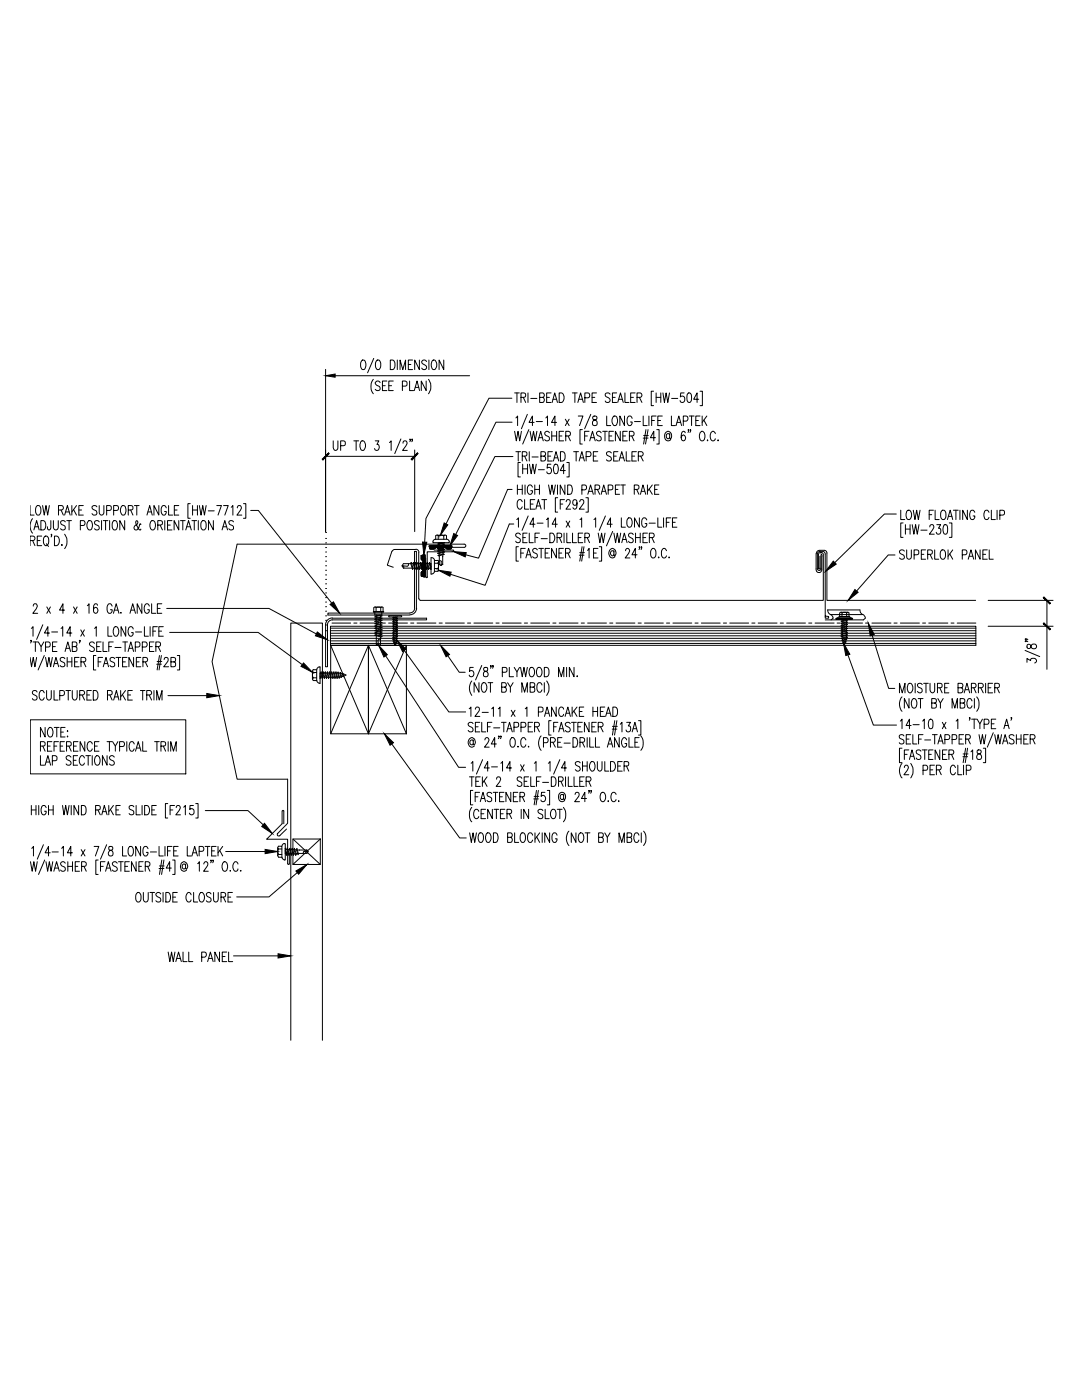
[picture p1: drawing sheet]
<svg xmlns="http://www.w3.org/2000/svg" width="216mm" height="279mm" viewBox="0 0 216 279" stroke-linecap="round" stroke-linejoin="round" font-family="sans-serif">
<g fill="none" stroke="#000" stroke-width=".2">
<path d="M65 73.7v32.4M66.9 75h26.8M72.2 71.9h.1a.9 .9 0 0 1 .6 1.4 .47 .47 0 0 1-.4 .5 .47 .47 0 0 1-.5-.5v-.7zM74.5 75.7a2.43 2.43 0 0 0 0 2.9M74.6 71.5l-1.3 2.9M75.2 71.9h.1a.93 .93 0 0 1 .6 1.4 .49 .49 0 0 1-.7 .4l-.3-.7 .1-.7zM75.8 76.3a.53 .53 0 0 0-.4-.3 .53 .53 0 0 0-.5 .3l.3 .6 .5 .2 .1 .6a.57 .57 0 0 1-.9 0M76.3 77h.6M77.2 76h-.9v1.9h.9M77.6 77h.5M77.9 71.9h.4a1.17 1.17 0 0 1 0 1.9h-.4zM78.5 76h-.9v1.9h.9"/>
<path d="M79.3 71.9v1.9M79.8 73.8v-1.9l.6 1.9 .5-1.9v1.9M80.3 77.1l.8-.1 .1-.3a.48 .48 0 0 0-.3-.7h-.6v1.9M81.5 72.7h.5M81.7 76v1.9h.8M82.3 71.9h-.8v1.9h.8M82.7 77.9l.5-1.9 .5 1.9M82.9 77.3h.7M83.7 71.9v1.9l-1-1.9v1.9M85 76v1.9l-.9-1.9v1.9M85.1 72.2a.53 .53 0 0 0-.5-.4 .53 .53 0 0 0-.5 .4l.1 .3 .8 .5 .1 .5a.53 .53 0 0 1-.5 .3 .53 .53 0 0 1-.5-.3M85.5 75.7a2.43 2.43 0 0 1 0 2.9"/>
<path d="M85.6 71.9v1.9M86.3 71.9h.2a1.02 1.02 0 0 1 .5 1.6l-.3 .3a.9 .9 0 0 1-.6-1.5zM88.5 71.9v1.9l-.9-1.9v1.9M102.1 79.5h-4.5l-12.6 24-.3 4.7M102.7 78.4h.9M103.2 78.4v1.9M104 79.3h.5l.4-.3a.4 .4 0 0 0-.4-.6h-.5v1.9M104.4 79.3l.5 1M105.4 78.4v1.9M105.9 79.5h1.2M107.7 79.3l.8-.1 .1-.2-.1-.5-.8-.1v1.9l.8-.1 .1-.5-.1-.3-.2-.1M109.1 79.3h.5"/>
<path d="M110 78.4h-.9v1.9h.9M110.3 79.7h.7M111.6 78.4h.4a1.12 1.12 0 0 1 0 1.9h-.4zM114.2 78.4h1M114.7 78.4v1.9M115.5 79.7h.7M116.7 79.4h.6l.4-.3a.5 .5 0 0 0-.4-.7h-.6v1.9M118.1 79.3h.6M119 78.4h-.9v1.9h.9M121.7 78.7a.51 .51 0 0 0-.5-.3 .51 .51 0 0 0-.4 .5l.1 .2 .8 .5v.4a.53 .53 0 0 1-.5 .3 .53 .53 0 0 1-.4-.3M122.2 79.3h.6M123 78.4h-.8v1.9h.8"/>
<path d="M123.5 79.7h.6M124.7 78.4v1.9h.8M125.8 79.3h.6M126.7 78.4h-.9v1.9h.9M127.1 79.3l.8-.1 .2-.2-.1-.4-.3-.2h-.6v1.9M127.6 79.3l.5 1M130.4 78.1h-.5v2.9h.5M130.9 79.3h1M130.9 78.4v1.9M131.9 78.4v1.9M132.3 78.4l.3 1.9 .3-1.9 .4 1.9 .3-1.9M134 79.5h1.2"/>
<path d="M136.5 78.4h-.7l-.1 .8a.59 .59 0 0 1 .8 0 .59 .59 0 0 1 .1 .8 .47 .47 0 0 1-.4 .3 .47 .47 0 0 1-.5-.2v-.2M137.3 78.5l.3-.1a1.36 1.36 0 0 1 0 1.9h-.2a1.51 1.51 0 0 1-.1-1.8zM139.4 79.7h-1l.7-1.3v1.9M139.7 78.1h.5v2.9h-.5M65 91.1h17.7M66.5 88v1.3a.47 .47 0 0 0 .2 .5 .47 .47 0 0 0 .5 0l.2-.5v-1.3M68 89l.8-.1 .1-.7-.3-.2h-.6v1.9M70.6 88h1M71.1 88v1.9M72.1 88.1l.1-.1a1.02 1.02 0 0 1 .6 1.6l-.3 .3a.9 .9 0 0 1-.6-1.5zM74.9 88h.7l-.4 .7a.58 .58 0 0 1 .5 .7 .58 .58 0 0 1-.8 .4l-.2-.3M77.7 88.3l.3-.3v1.9"/>
<path d="M80 87.6l-1.2 2.9M80.4 88.4l.1-.2a.44 .44 0 0 1 .6-.1 .44 .44 0 0 1 0 .6l-.8 1.2h1M81.9 87.7l-.1 .1v-.2l.1 .3-.1 .3M82.3 87.7h-.1v-.1v.6M82.7 89.8v16.3M102.2 97.7h-.9l-5.8 13.7-2.6-.7M102.2 84.3h-3.2l-10 20.2M102.3 91.1h-3.6l-7.8 15.6M102.7 86.1l.3 1.9 .4-1.9 .3 1.9 .3-1.9M102.9 83.4l.4-.4v1.9M102.9 90.1h1M103.2 96.8v1.9"/>
<path d="M103.2 97.7h1M103.4 90.1v1.9M103.8 92.3h-.4v2.9h.4M104.2 91h.6a.46 .46 0 0 0 .3-.4 .46 .46 0 0 0-.3-.5h-.6v1.9M104.2 96.8v1.9M104.3 92.6v1.9M104.3 93.6h1M104.7 99.7v1.9h.8M104.7 91l.4 1M104.8 96.8v1.9M105.2 82.7l-1.2 2.9M105.3 92.6v1.9"/>
<path d="M105.5 85.7l-1.2 2.9M105.6 90.1v1.9M105.6 92.6l.4 1.9 .3-1.9 .4 1.9 .3-1.9M105.8 86.1l.3 1.9 .4-1.9 .3 1.9 .3-1.9M106.2 91.2h1.2M106.2 97.2a.49 .49 0 0 0-.7-.3 1.35 1.35 0 0 0 .1 1.8 .55 .55 0 0 0 .6-.8h-.3M106.6 84.3h-1l.6-1.3v1.9M106.7 99.7h-.9v1.9h.9M106.7 97.7h.9M106.7 96.8v1.9M107 84.1h1.2M107.3 88l.6-1.9 .5 1.9"/>
<path d="M107.4 93.7h1.2M107.6 87.3h.6M107.6 96.8v1.9M107.9 91l.8-.1 .2-.3-.2-.4-.8-.1v1.9l.8-.1 .2-.5-.4-.4M108.1 99.7h1M108.6 99.7v1.9M108.9 83.4l.3-.4v1.9M109.3 91h.6M109.5 96.8l.3 1.9 .3-1.9 .4 1.9 .3-1.9M109.6 86.4a.47 .47 0 0 0-.7-.3 .47 .47 0 0 0 .1 .8l.6 .4v.4a.54 .54 0 0 1-.9 0M109.9 92.6h-.7v.8a.57 .57 0 0 1 .9 .5 .57 .57 0 0 1-.9 .5l-.1-.2M110.1 86.1v1.9"/>
<path d="M110.1 87h1M110.2 80.3l.5-1.9 .5 1.9M110.2 90.1h-.9v1.9h.9M110.4 92l.5-1.9 .6 1.9M110.6 91.4h.7M110.6 92.7l.4-.1a1.17 1.17 0 0 1 .3 1.6l-.1 .3h-.3a1.17 1.17 0 0 1-.4-1.5zM111.1 84.3h-1l.6-1.3v1.9M111.1 86.1v1.9M111.2 96.8v1.9M111.3 99.3h-.5v2.9h.5M111.6 87h.5M111.8 90.1h.5a1.14 1.14 0 0 1 0 1.9h-.5z"/>
<path d="M112.5 86.1h-.9v1.9h.9M112.6 99.7h-.8v1.9M112.7 96.8v1.9l-.9-1.9v1.9M112.8 93.9h-1l.7-1.3v1.9M112.8 83.7l.8 1.2M112.9 87l.8-.1 .1-.6-.3-.2h-.6v1.9M113.1 92.3h.5v2.9h-.5M113.3 96.8h.4a1.14 1.14 0 0 1 0 1.9h-.4zM113.4 87l.4 1M113.6 83.7l-.8 1.2M114.5 90.1h.9M115 90.1v1.9"/>
<path d="M115.3 80.3l.6-1.9 .5 1.9M115.4 83h.9l-.7 1.9M115.6 92l.5-1.9 .5 1.9M115.8 91.4h.6M116.1 97.8l.8-.1 .1-.3-.1-.5-.8-.1v1.9M116.2 85.7h-.5v2.9h.5M116.7 87h.5M116.9 99.3h.5v2.9h-.5M117 91.1l.8-.1 .1-.2-.1-.6-.8-.1v1.9M117.3 98.7l.5-1.9 .6 1.9M117.5 98.1h.7M117.5 86.1h-.8v1.9"/>
<path d="M117.7 88l.5-1.9 .6 1.9M117.9 82.7l-1.2 2.9M117.9 87.3h.7M118.3 83.1a.41 .41 0 0 0 .2 .6 .58 .58 0 0 1 .7 .7 .58 .58 0 0 1-.9 .4l-.1-.2a.8 .8 0 0 1 .8-.9 .38 .38 0 0 0-.2-.7zM118.4 91h.5M118.7 97.7h.6a.46 .46 0 0 0 .4-.5 .46 .46 0 0 0-.4-.4h-.6v1.9M119.2 97.7l.5 1M119.3 90.1h-.9v1.9h.9M120 98.7l.5-1.9 .5 1.9M120 86.4a.47 .47 0 0 0-.8-.3 .47 .47 0 0 0 .1 .8l.6 .4 .1 .4a.54 .54 0 0 1-1 0M120.1 98.1h.7M120.3 86.1h.9"/>
<path d="M120.7 86.1v1.9M121.1 83v1.9h.8M121.4 97.8h.5l.3-.2v-.7l-.8-.1v1.9M121.5 87h.6M122 90.4a.52 .52 0 0 0-.6-.3 .52 .52 0 0 0-.4 .5l.1 .3 .7 .3a.46 .46 0 0 1 .2 .5 .46 .46 0 0 1-.3 .3h-.3l-.4-.2M122.4 83.1a.55 .55 0 0 1 .6 .1 .55 .55 0 0 1 .2 .5l-.1 .8a.47 .47 0 0 1-.4 .5 .47 .47 0 0 1-.5-.5l-.1-.8zM122.4 86.1h-.9v1.9h.9M122.5 91h.5M122.8 97.7h.5M123.3 80.3l.5-1.9 .6 1.9M123.3 90.1h-.8v1.9h.8M123.5 92l.6-1.9 .5 1.9"/>
<path d="M123.6 96.8h-.8v1.9h.8M123.7 91.4h.7M123.8 86.1v1.9l-1-1.9v1.9M123.9 96.8h.9M124.3 87h.5M124.3 96.8v1.9M124.6 83v1.9l-.9-1.9v1.9M125 90.1v1.9h.8M125.2 86.1h-.9v1.9h.9M125.6 87l.8-.1 .1-.6-.3-.2h-.6v1.9M126.1 87l.4 1M126.1 91h.5"/>
<path d="M126.1 83.5a.49 .49 0 0 0-.7-.4 1.39 1.39 0 0 0 .1 1.8 .55 .55 0 0 0 .6-.7h-.3M126.6 97.7h.6a.46 .46 0 0 0 .3-.5 .46 .46 0 0 0-.3-.4h-.6v1.9M126.6 84.1h1.2M127 90.1h-.9v1.9h.9M127 97.7l.5 1M127.4 91l.8-.1 .1-.3v-.3l-.3-.2h-.6v1.9M127.8 98.7l.5-1.9 .5 1.9M127.8 91l.5 1M128 98.1h.6M128.3 83v1.9h.8M128.3 87.4h1M128.4 86.9h1"/>
<path d="M128.9 85.7l-.5 2.9M129.2 96.8v1.9M129.3 85.7l-.5 2.9M129.5 83v1.9M129.5 97.6l.7 1.1M130 83.9h.6M130.2 96.8l-1 1.3M130.6 97.7h.5M130.8 87.3h-1l.7-1.2v1.9M130.9 83h-.9v1.9M131 85.7h.5v2.9h-.5M131.3 83.9h.5"/>
<path d="M131.5 96.8h-.9v1.9h.9M132.2 83h-.9v1.9h.9M133.6 86.8l-.2-.3a.51 .51 0 0 0-.5 .6 .51 .51 0 0 0 .5 .5l.2-.3M133.6 86.5l.1 1.1a.6 .6 0 0 0 .3-1 .69 .69 0 0 0-.9-.5 .69 .69 0 0 0-.5 .8 .75 .75 0 0 0 .3 .9 .75 .75 0 0 0 .9-.1M134 83v1.9h.8M134.9 84.9l.6-1.9 .5 1.9M135.1 84.3h.7M136.3 84h.6l.4-.3a.5 .5 0 0 0-.4-.7h-.6v1.9M136.7 86.4v-.2l-.4-.1a1.17 1.17 0 0 0 .1 1.9 .62 .62 0 0 0 .4-.6 .62 .62 0 0 0-.5-.6l-.4 .5M137.4 85.8h-.1h.1l-.1 .5M137.5 83h1M137.8 85.8h-.1h.1l-.1 .5"/>
<path d="M138 83v1.9M138.8 83.9h.5M139.7 83h-.9v1.9h.9M139.7 86.4l.3-.3h.2a1.24 1.24 0 0 1 0 1.9 .62 .62 0 0 1-.6-.7zM140.1 83v1.9M140.4 83.8l.6 1.1M141 83l-.9 1.3M141.2 87.8v.2zM142.7 86.5l-.3-.4h-.3a1.24 1.24 0 0 0 0 1.9 .51 .51 0 0 0 .6-.4M143.2 87.9h.2zM6 100.9v1.9h.8M6 107.9l.8-.1 .2-.3-.1-.3-.3-.2h-.6v1.9"/>
<path d="M6.5 103.5a2.27 2.27 0 0 0 0 2.9M6.5 107.9l.5 1M6.8 105.8l.5-1.9 .5 1.9M7 105.1h.6M7.4 101l.1-.1a.59 .59 0 0 1 .7 .7l-.1 .7a.49 .49 0 0 1-.7 .4l-.3-.6v-.7zM7.4 107.9h.6M8.2 103.9a.99 .99 0 0 1 1 .6 .99 .99 0 0 1-.4 1.2l-.6 .1zM8.3 107h-.9v1.9h.9M8.5 100.9l.3 1.9 .4-1.9 .3 1.9 .3-1.9M8.9 107.1l.1-.1a.98 .98 0 0 1 .6 1.6l-.3 .3h-.3a1.42 1.42 0 0 1-.1-1.8zM9.3 108.5l.4 .6M10.1 103.9v1.7l-.3 .2-.2-.1-.1-.6"/>
<path d="M10.3 106.7v.1l-.1-.1h.1l-.1 .5M10.7 103.9v1.4a.49 .49 0 0 0 .4 .5 .49 .49 0 0 0 .5-.5v-1.4M10.9 107a.99 .99 0 0 1 1 .6 .99 .99 0 0 1-.4 1.2l-.6 .1zM11.7 101.8l.8-.1 .1-.3-.1-.4-.8-.1v1.9M12.2 101.8l.4 1M12.3 108.7v.2zM12.9 102.8l.5-1.9 .6 1.9M12.9 106.6a2.43 2.43 0 0 1 0 2.9M13 104.2a.46 .46 0 0 0-.6-.3 .46 .46 0 0 0-.2 .6l.6 .4a.5 .5 0 0 1 .1 .8 .5 .5 0 0 1-.8-.2M13.1 102.2h.7M13.3 103.9h1M13.8 103.9v1.9"/>
<path d="M14.3 100.9v1.9M14.7 101.7l.6 1.1M15.3 100.9l-1 1.3M15.7 101.8h.6M16 104.9l.8-.1 .2-.3-.2-.5-.8-.1v1.9M16.6 100.9h-.9v1.9h.9M17.6 104a.55 .55 0 0 1 .7 0 .55 .55 0 0 1 .1 .6v.7a.47 .47 0 0 1-.5 .5 .47 .47 0 0 1-.5-.5l-.1-.7zM19.3 101.1a.51 .51 0 0 0-.5-.2 .51 .51 0 0 0-.4 .5l.8 .7a.44 .44 0 0 1-.2 .7h-.3l-.3-.3M19.8 104.2a.48 .48 0 0 0-.6-.3 .48 .48 0 0 0-.3 .6l.6 .4a.5 .5 0 0 1 .2 .8 .5 .5 0 0 1-.8-.2M19.8 100.9v1.3a.47 .47 0 0 0 .2 .5 .47 .47 0 0 0 .5 0l.2-.5v-1.3M20.3 103.9v1.9M20.6 103.9h.9"/>
<path d="M21.1 103.9v1.9M21.3 101.9h.6l.3-.2-.1-.7-.8-.1v1.9M21.9 103.9v1.9M22.6 104a.55 .55 0 0 1 .7 0 .55 .55 0 0 1 .1 .6v.7a.47 .47 0 0 1-.5 .5 .47 .47 0 0 1-.5-.5v-1zM22.7 101.9l.8-.1 .2-.3-.2-.5-.8-.1v1.9M24.3 101a.55 .55 0 0 1 .6 0 .55 .55 0 0 1 .2 .6l-.1 .7a.47 .47 0 0 1-.4 .5 .47 .47 0 0 1-.5-.5l-.1-.7zM24.9 103.9v1.9l-1-1.9v1.9M25.6 101.8h.6a.46 .46 0 0 0 .3-.5 .46 .46 0 0 0-.3-.4h-.6v1.9M26.1 101.8l.4 1M26.8 100.9h1M27.3 100.9v1.9M28.1 104.7v-.2l-.2 .1-.2 .7a.58 .58 0 0 1-.8 .4l-.2-.3 .1-.4 .6-.5a.41 .41 0 0 0-.1-.6l-.2 .3 .1 .4 .6 1.1 .3 .1v-.2"/>
<path d="M29.3 102.8l.6-1.9 .5 1.9M29.5 102.2h.7M30 104.2a.47 .47 0 0 1 .6-.3 .47 .47 0 0 1 .3 .4v1a.47 .47 0 0 1-.4 .5 .47 .47 0 0 1-.5-.5l-.1-.7zM31.5 104.8h.6a.46 .46 0 0 0 .3-.5 .46 .46 0 0 0-.3-.4h-.6v1.9M31.7 100.9v1.9l-1-1.9v1.9M31.9 104.8l.5 1M32.9 103.9v1.9M33.2 101.4a.49 .49 0 0 0-.8-.4 1.39 1.39 0 0 0 .1 1.8 .55 .55 0 0 0 .7-.7h-.4M33.4 104.8h.6M33.6 100.9v1.9h.8M34.3 103.9h-.9v1.9h.9M34.8 101.8h.5"/>
<path d="M35.7 103.9v1.9l-1-1.9v1.9M35.7 100.9h-.9v1.9h.9M36 103.9h.9M36.5 103.9v1.9M37.1 105.8l.5-1.9 .6 1.9M37.3 105.1h.7M38 100.5h-.5v2.9h.5M38.3 103.9h.9M38.4 101.8h1M38.4 100.9v1.9M38.8 103.9v1.9M39.4 100.9v1.9"/>
<path d="M39.6 103.9v1.9M39.8 100.9l.3 1.9 .4-1.9 .3 1.9 .3-1.9M40.3 104l.2-.1a.98 .98 0 0 1 .5 1.6l-.2 .3a.98 .98 0 0 1-.6-1.6zM41.6 102h1.1M42.6 103.9v1.9l-1-1.9v1.9M43.3 100.9h.9l-.7 1.9M44.3 105.8l.6-1.9 .5 1.9M44.5 105.1h.7M44.6 100.9h.9l-.6 1.9M46.1 101.2l.4-.3v1.9M46.6 104.2a.46 .46 0 0 0-.6-.3 .46 .46 0 0 0-.3 .6l.6 .4a.5 .5 0 0 1 .2 .8 .5 .5 0 0 1-.8-.2M47.4 101.4l.2-.5h.3l.3 .3-.3 .7-.6 .9h.9"/>
<path d="M48.6 100.5h.5v2.9h-.5M50 101.9h1.5l14.7 18.5M65 119.3h.1M65 118.3h.1M65 117.4h.1M65 116.5h.1M65 115.6h.1M65 114.7h.1M65 113.8h.1M65 112.9h.1M65 112h.1M65 111.1h.1"/>
<path d="M65 110.2h.1M65 109.3h.1M65 108.3h.1M65 107.5h.1M65 106.3h.1M78.2 110.1l-.9 2.7 1.2 .4M80.2 112.9l.3 .1v.3M80.3 112.9l.9 .1M81.4 112.5a.32 .32 0 0 1-.1 .5M82 112.5h-1.5l-.3 .4 .3 .5h1.7M82.1 112.2l.3 1.3-.1 .1-.4-1.2zM82.2 112.5h.3"/>
<path d="M82.4 113.4h.3M82.5 112.2l.4 1.3-.1 .1-.4-1.2zM82.6 112.5h.3M82.8 113.4h.4M83 109.7h-4.2h-.3l-.3 .4M83 112.2l.3 1.3-.1 .1-.3-1.2zM83 109.6a.61 .61 0 0 1 .6 .6M83 112.5h.4M83.3 113.4h.3M83.4 112.2l.4 1.3-.1 .1-.4-1.2zM83.5 112.5h.3M83.6 110.3v9.2"/>
<path d="M83.8 113.4h.3M83.9 112.2l.3 1.3-.1 .1-.3-1.2zM84 112.5h.3M84 110.9l.7-.2v4.5l-.7-.3v-.7l.5-.4-.5-.5v-.8l.5-.4-.5-.5zM84.1 112.9h.1M84.1 113h.1M84.1 113.1h.1M84.1 113.2h.1M84.1 113.3h.1M84.1 114.2h.1M84.1 114.3h.1M84.1 114.4h.1"/>
<path d="M84.1 114.5h.1M84.1 114.6h.1M84.1 114.7h.1M84.1 114.8h.1M84.1 114.9h.1M84.1 112.8h.1M84.1 112.7h.1M84.1 112.6h.1M84.1 112.5h.1M84.1 111.6h.1M84.1 111.4h.1M84.1 111.3h.1"/>
<path d="M84.1 111.1h.1M84.1 111h.1M84.1 110.9h.1M84.1 113.4h.1M84.1 111.5h.1M84.1 114.1h.1M84.1 115h.1M84.1 111.7h.1M84.1 110.8h.1M84.2 113.1h.1M84.2 113.2h.1M84.2 113.3h.1"/>
<path d="M84.2 113.5h.1M84.2 114.1h.1M84.2 114.3h.1M84.2 114.4h.1M84.2 114.5h.1M84.2 114.7h.1M84.2 114.9h.1M84.2 115h.1M84.2 112.9h.1M84.2 112.7h.1M84.2 112.5h.1M84.2 112.4h.1"/>
<path d="M84.2 111.7h.1M84.2 111.6h.1M84.2 111.4h.1M84.2 111.3h.1M84.2 111.1h.1M84.2 110.8h.1M84.2 113h.1M84.2 113.4h.1M84.2 114.2h.1M84.2 114.6h.1M84.2 114.8h.1M84.2 112.8h.1"/>
<path d="M84.2 112.6h.1M84.2 112.3h.1M84.2 111h.1M84.2 110.9h.1M84.2 113.4h.3M84.3 112.9h.1M84.3 113h.1M84.3 113.1h.1M84.3 113.2h.1M84.3 113.3h.1M84.3 113.4h.1M84.3 113.5h.1"/>
<path d="M84.3 114h.1M84.3 114.1h.1M84.3 114.2h.1M84.3 114.3h.1M84.3 114.4h.1M84.3 114.5h.1M84.3 114.6h.1M84.3 114.7h.1M84.3 114.8h.1M84.3 114.9h.1M84.3 115h.1M84.3 112.8h.1"/>
<path d="M84.3 112.7h.1M84.3 112.6h.1M84.3 112.5h.1M84.3 112.4h.1M84.3 112.3h.1M84.3 111.9h.1M84.3 111.7h.1M84.3 111.6h.1M84.3 111.4h.1M84.3 111.3h.1M84.3 111.1h.1M84.3 111h.1"/>
<path d="M84.3 110.9h.1M84.3 110.8h.1M84.3 113.6h.1M84.3 111.8h.1M84.3 111.2h.1M84.4 112.9h.1M84.4 113h.1M84.4 113.1h.1M84.4 113.2h.1M84.4 113.3h.1M84.4 113.4h.1M84.4 113.5h.1"/>
<path d="M84.4 113.6h.1M84.4 113.9h.1M84.4 114h.1M84.4 114.1h.1M84.4 114.2h.1M84.4 114.3h.1M84.4 114.4h.1M84.4 114.5h.1M84.4 114.6h.1M84.4 114.7h.1M84.4 114.8h.1M84.4 114.9h.1"/>
<path d="M84.4 115h.1M84.4 112.8h.1M84.4 112.7h.1M84.4 112.6h.1M84.4 112.5h.1M84.4 112.4h.1M84.4 112.3h.1M84.4 112.2h.1M84.4 111.9h.1M84.4 111.7h.1M84.4 111.6h.1M84.4 111.4h.1"/>
<path d="M84.4 111.3h.1M84.4 111.1h.1M84.4 111h.1M84.4 110.9h.1M84.4 110.8h.1M84.4 112.2l.3 1.3-.1 .1-.3-1.2zM84.4 113.8h.1M84.4 112h.1M84.4 111.5h.1M84.4 113.7h.1M84.4 112.1h.1M84.4 112.5h.3"/>
<path d="M84.5 113.1h.1M84.5 113.2h.1M84.5 113.3h.1M84.5 113.5h.1M84.5 113.6h.1M84.5 113.7h.1M84.5 113.9h.1M84.5 114.1h.1M84.5 114.3h.1M84.5 114.4h.1M84.5 114.5h.1M84.5 114.7h.1"/>
<path d="M84.5 114.9h.1M84.5 115h.1M84.5 112.9h.1M84.5 112.7h.1M84.5 112.5h.1M84.5 112.4h.1M84.5 112.3h.1M84.5 112.2h.1M84.5 112h.1M84.5 111.9h.1M84.5 111.7h.1M84.5 111.6h.1"/>
<path d="M84.5 111.4h.1M84.5 111.3h.1M84.5 111.1h.1M84.5 110.8h.1M84.5 113h.1M84.5 113.4h.1M84.5 113.8h.1M84.5 114h.1M84.5 114.2h.1M84.5 114.6h.1M84.5 114.8h.1M84.5 112.8h.1"/>
<path d="M84.5 112.6h.1M84.5 112.1h.1M84.5 111h.1M84.5 110.9h.1M84.6 112.9h.1M84.6 113h.1M84.6 113.1h.1M84.6 113.2h.1M84.6 113.3h.1M84.6 113.4h.1M84.6 113.5h.1M84.6 113.6h.1"/>
<path d="M84.6 113.7h.1M84.6 113.8h.1M84.6 113.9h.1M84.6 114h.1M84.6 114.1h.1M84.6 114.2h.1M84.6 114.3h.1M84.6 114.4h.1M84.6 114.5h.1M84.6 114.6h.1M84.6 114.7h.1M84.6 114.8h.1"/>
<path d="M84.6 114.9h.1M84.6 115h.1M84.6 115.1h.1M84.6 112.8h.1M84.6 112.7h.1M84.6 112.6h.1M84.6 112.5h.1M84.6 112.4h.1M84.6 112.3h.1M84.6 112.2h.1M84.6 112.1h.1M84.6 112h.1"/>
<path d="M84.6 111.9h.1M84.6 111.7h.1M84.6 111.6h.1M84.6 111.4h.1M84.6 111.3h.1M84.6 111.1h.1M84.6 111h.1M84.6 110.9h.1M84.6 110.8h.1M84.6 110.7h.1M84.6 111.8h.1M84.6 111.2h.1"/>
<path d="M84.7 112.9h.1M84.7 113h.1M84.7 113.2h.1M84.7 113.3h.1M84.7 113.4h.1M84.7 113.5h.1M84.7 113.6h.1M84.7 113.8h.1M84.7 114h.1M84.7 114.1h.1M84.7 114.2h.1M84.7 114.4h.1"/>
<path d="M84.7 114.6h.1M84.7 114.7h.1M84.7 114.8h.1M84.7 114.9h.1M84.7 115h.1M84.7 112.8h.1M84.7 112.7h.1M84.7 112.6h.1M84.7 112.5h.1M84.7 112.3h.1M84.7 112.2h.1M84.7 112.1h.1"/>
<path d="M84.7 112h.1M84.7 111.9h.1M84.7 111.7h.1M84.7 111.6h.1M84.7 111.5h.1M84.7 111.4h.1M84.7 111.3h.1M84.7 111.1h.1M84.7 111h.1M84.7 110.9h.1M84.7 110.8h.1M84.7 113.4h.3"/>
<path d="M84.8 112.2l.4 1.3-.1 .1-.4-1.2zM84.9 112.5h.3M84.9 111.4v3.8M85 115.1l.1 .2 .2-.2M85.1 113.4h.4M85.3 112.2l.3 1.3-.1 .1-.3-1.2zM85.3 112.5h.4M85.6 108.9h4.5l-.2 .7h-.8l-.4-.5-.5 .5h-.8l-.4-.5-.5 .5h-.7zM85.6 113.4h.3M85.6 109h.1M85.7 108.9h.1M85.7 109h.1"/>
<path d="M85.7 109.1h.1M85.7 109.2h.1M85.8 109h.1M85.8 109.1h.1M85.8 109.2h.1M85.8 109.3h.1M85.8 109.4h.1M85.8 112.5h.2v1.1l-.4-1.2 .1-.2 .3 1M85.8 108.9h.1M85.8 109.5h.1M85.9 109.1h.1M85.9 109.4h.1"/>
<path d="M85.9 108.9h.1M85.9 109h.1M85.9 109.2h.1M85.9 109.3h.1M85.9 109.5h.1M86 109h.1M86 109.1h.1M86 109.2h.1M86 109.3h.1M86 109.4h.1M86 109.5h.1M86 108.9h.1"/>
<path d="M86.1 109h.1M86.1 109.1h.1M86.1 109.2h.1M86.1 109.3h.1M86.1 109.4h.1M86.1 109.5h.1M86.2 108.9h.1M86.2 109.1h.1M86.2 109.2h.1M86.2 109.4h.1M86.2 109.5h.1M86.2 109h.1"/>
<path d="M86.2 109.3h.1M86.3 108.9h.1M86.3 109h.1M86.3 109.1h.1M86.3 109.2h.1M86.3 109.3h.1M86.3 109.4h.1M86.3 109.5h.1M86.4 108.1v.2h3.2v-.2M86.4 108.9h.1M86.4 109.1h.1M86.4 109.2h.1"/>
<path d="M86.4 109.4h.1M86.4 109.5h.1M86.5 109h.1M86.5 109.1h.1M86.5 109.2h.1M86.5 109.3h.1M86.5 109.4h.1M86.5 109.5h.1M86.5 108.9h.1M86.6 109h.1M86.6 109.1h.1M86.6 109.2h.1"/>
<path d="M86.6 109.3h.1M86.6 109.4h.1M86.6 108.9h.1M86.6 109.8h3.8l.1 .1-.1 .2M86.7 114l-.3 .5h-.2M86.7 111.8a.53 .53 0 0 0-.7-.5v3.3h.2M86.7 112.4h.7a.32 .32 0 0 0 0-.6l-.7 .1v2.1M86.7 113.5h.7a.32 .32 0 0 1 0 .5h-.7M86.7 109.1h.1M86.8 108.9h.1M86.8 109h.1M86.8 109.1h.1"/>
<path d="M86.8 109.2h.1M86.8 109.3h.1M86.9 107.6l-.4 .3-.1 .2M86.9 108.9h.1M86.9 109h.1M86.9 109.1h.1M86.9 109.2h.1M87 108.9h.1M87 109h.1M87 109.1h.1M87.1 109h.1M87.1 109.1h.1"/>
<path d="M87.1 108.9h.1M87.1 109.2h.1M87.2 109h.1M87.2 109.1h.1M87.2 109.2h.1M87.2 109.3h.1M87.2 106.8h1.6M87.2 108.9h.1M87.2 109.4h.1M87.3 109h.1M87.3 109.1h.1M87.3 109.2h.1"/>
<path d="M87.3 109.3h.1M87.3 109.4h.1M87.3 109l1.2-.3 .2 .1-1.2 .3zM87.3 110l1.2-.4 .2 .1-1.2 .3zM87.3 110.4l1.2-.3 .2 .1-1.2 .3zM87.3 109.5l1.2-.4 .2 .1-1.2 .4zM87.4 108.9h.1M87.4 109h.1M87.4 109.1h.1M87.4 109.2h.1M87.4 109.3h.1M87.4 109.4h.1"/>
<path d="M87.4 109.5h.1M87.4 112.4a.99 .99 0 0 1 0 1M87.4 110.8l1.1-.3 .1 .1-1 .3zM87.4 106.9v.7M87.5 108.9h.1M87.5 109h.1M87.5 109.1h.1M87.5 109.2h.1M87.5 109.3h.1M87.5 109.4h.1M87.5 109.5h.1M87.5 112.1v1.7"/>
<path d="M87.6 108.9h.1M87.6 109h.1M87.6 109.1h.1M87.6 109.2h.1M87.6 109.3h.1M87.6 109.4h.1M87.6 109.5h.1M87.6 108.6v.3M87.6 109.1v.3M87.6 109.6v.3M87.6 110v.3M87.6 110.5l.1 .3"/>
<path d="M87.7 109h.1M87.7 109.1h.1M87.7 109.2h.1M87.7 109.3h.1M87.7 109.4h.1M87.7 109.5h.1M87.7 110.9v1.7l.3 .3M87.7 112l.2-.1 .2 .2M87.7 108.9h.1M87.8 109h.1M87.8 109.1h.1M87.8 109.2h.1"/>
<path d="M87.8 109.3h.1M87.8 109.4h.1M87.8 109.5h.1M87.8 108.9h.1M87.9 109.1h.1M87.9 109.4h.1M88 108.9h.1M88 109h.1M88 109.1h.1M88 109.2h.1M88 109.3h.1M88 109.4h.1"/>
<path d="M88 109.5h.1M88 112.1v.7M88.1 108.9h.1M88.1 109h.1M88.1 109.1h.1M88.1 109.2h.1M88.1 109.3h.1M88.1 109.4h.1M88.1 109.5h.1M88.2 108.9h.1M88.2 109.1h.1M88.2 109.2h.1"/>
<path d="M88.2 109.4h.1M88.2 109.5h.1M88.2 108.3l-.9 .3 .2 .1 1.2-.4h-1.1v.2M88.3 109h.1M88.3 109.1h.1M88.3 109.2h.1M88.3 109.3h.1M88.3 109.4h.1M88.3 109.5h.1M88.3 108.9h.1M88.3 111.1v1.5M88.3 112.6l-.3 .3"/>
<path d="M88.3 111.1h.1M88.4 112.6h-.3l-.1 .3M88.4 109h.1M88.4 109.1h.1M88.4 109.2h.1M88.4 109.3h.1M88.4 109.4h.1M88.4 110.3v.2M88.4 110.7l-.1 .4M88.4 108.9h.1M88.4 108.4v.3M88.4 108.9v.2"/>
<path d="M88.4 109.3v.3M88.4 109.8v.3M88.5 109h.1M88.5 109.1h.1M88.5 109.2h.1M88.5 109.3h.1M88.5 106.9a.32 .32 0 0 1 .6 0v.7h-2.2M88.5 108.9h.1M88.5 106.9v.7M88.6 106.9a.98 .98 0 0 0-1.1 0 .32 .32 0 0 0-.6 0v.7M88.6 109h.1M88.6 109.1h.1"/>
<path d="M88.7 108.9h.1M88.7 109h.1M88.7 109.1h.1M88.8 108.9h.1M88.8 109h.1M88.8 109.1h.1M88.8 109.2h.1M88.9 108.9h.1M88.9 109h.1M88.9 109.1h.1M88.9 109.2h.1M88.9 109.3h.1"/>
<path d="M89 109h.1M89 109.1h.1M89 109.2h.1M89 109.3h.1M89 108.9h.1M89 109.4h.1M89.1 109h.1M89.1 109.1h.1M89.1 109.2h.1M89.1 109.3h.1M89.1 109.4h.1M89.1 108.9h.1"/>
<path d="M89.1 109.5h.1M89.2 107.6l.4 .3v.2M89.2 109h.1M89.2 109.1h.1M89.2 109.2h.1M89.2 109.3h.1M89.2 109.4h.1M89.2 109.5h.1M89.3 108.9h.1M89.3 109h.1M89.3 109.1h.1M89.3 109.2h.1"/>
<path d="M89.3 109.3h.1M89.3 109.4h.1M89.3 109.5h.1M89.4 108.9h.1M89.4 109h.1M89.4 109.1h.1M89.4 109.2h.1M89.4 109.3h.1M89.4 109.4h.1M89.4 109.5h.1M89.5 108.9h.1M89.5 109h.1"/>
<path d="M89.5 109.1h.1M89.5 109.2h.1M89.5 109.3h.1M89.5 109.4h.1M89.5 109.5h.1M89.6 109h.1M89.6 109.1h.1M89.6 109.2h.1M89.6 109.3h.1M89.6 109.4h.1M89.6 109.5h.1M89.6 108.9h.1"/>
<path d="M89.7 108.9h.1M89.7 109h.1M89.7 109.1h.1M89.7 109.2h.1M89.7 109.3h.1M89.7 109.4h.1M89.7 109.5h.1M89.8 109h.1M89.8 109.1h.1M89.8 109.2h.1M89.8 109.3h.1M89.8 109.4h.1"/>
<path d="M89.8 109.5h.1M89.9 108.9h.1M89.9 109h.1M89.9 109.1h.1M89.9 109.2h.1M89.9 109.3h.1M89.9 109.4h.1M89.9 109.5h.1M90 109h.1M90.1 109.2h2.5a.32 .32 0 0 0 .3-.3 .32 .32 0 0 0-.3-.3h-45.3l-5 23.5 5 23.4h10.1v8.8l-2 2M90.4 110.1h-5.2v5.1M102.5 104.6h-.9l-4.8 12.2-6.9-2.2"/>
<path d="M103.1 103.7l.3-.4v1.9M103.4 109.1h-.4v2.9h.4M103.8 106.7a.46 .46 0 0 0-.6-.3 .46 .46 0 0 0-.2 .6l.6 .4a.49 .49 0 0 1 .1 .8 .49 .49 0 0 1-.8-.2M103.9 110.4h.6M104.2 100.1a.49 .49 0 0 0-.8-.3 1.42 1.42 0 0 0 .2 1.8h.3l.3-.5M104.3 107.3h.5M104.8 109.4h-.9v2M104.9 111.4l.6-2 .5 2M105.1 110.7h.7M105.2 106.4h-.9v1.9h.9M105.4 103l-1.2 2.8M105.6 106.4v1.9h.8"/>
<path d="M105.8 100.6h.6M106.8 104.6h-1.1l.7-1.3v1.9M106.8 107.3h.5M106.9 101.6l.5-1.9 .6 1.9M107.1 101h.7M107.2 104.4h1.2M107.2 109.7a.47 .47 0 0 0-.7-.2 .47 .47 0 0 0 0 .8l.7 .3v.5a.54 .54 0 0 1-.9 0M107.5 109.4h.9M107.6 106.4h-.8v1.9M108 107.5h1.2M108 109.4v2M108.8 110.4h.5"/>
<path d="M109 103.7l.4-.4v1.9M109.7 109.4h-.9v2h.9M109.7 106.4h.5a1.12 1.12 0 0 1 0 1.9h-.5zM111 109.4v2l-.9-2v2M111.2 107.3h.5l.4-.4a.4 .4 0 0 0-.4-.5h-.5v1.9M111.2 104.6h-1l.7-1.3v1.9M111.5 110.4h.6M111.6 107.3l.5 1M111.8 100.6h.5M112.4 109.4h-.9v2h.9M112.6 106.4v1.9M112.8 110.4l.9-.1 .1-.3-.1-.4-.9-.2v2"/>
<path d="M113 100.1l.1-.2a.44 .44 0 0 1 .6-.1 .44 .44 0 0 1 0 .6l-.8 1.2h1M113 104l.7 1.2M113.1 106.4v1.9h.8M113.3 110.4l.5 1M113.7 104l-.7 1.2M114.2 106.4v1.9h.8M115.1 100.3v.3a.41 .41 0 0 1-.4 .3 .41 .41 0 0 1-.4-.3v-.6a.41 .41 0 0 1 .4-.3 .41 .41 0 0 1 .4 .3v.3a.92 .92 0 0 1-.5 1.3l-.3-.3M115.4 107.3h.5M115.6 110.8h.9M115.7 100.1l.1-.3 .4-.1 .2 .2 .1 .4-.9 1.3h1M115.7 110.3h.9M115.7 103.7l.4-.4v1.9"/>
<path d="M116.1 109.1l-.4 2.9M116.3 106.4h-.9v1.9h.9M116.5 109.1l-.4 2.9M116.7 107.3l.8-.1 .1-.3-.1-.4-.8-.1v1.9M117.2 107.3l.4 1M117.2 109.8l.3-.4v2M118.4 110.4h.6M118.5 103.7l.4-.4v1.9M119.3 109.4h-.9v2h.9M119.4 106.4l.3 1.9 .3-1.9 .4 1.9 .3-1.9M119.6 109.1h.4v2.9h-.4M120.8 103l-1.2 2.8"/>
<path d="M122.2 104.6h-1.1l.7-1.3v1.9M122.2 106.1l-1.2 2.8M122.5 106.4l.3 1.9 .4-1.9 .3 1.9 .4-1.9M122.5 110.2v-.2a.45 .45 0 0 0-.7 .4 .45 .45 0 0 0 .7 .4v-.2M122.5 109.9l.1 1a.76 .76 0 0 0 .3-1 .76 .76 0 0 0-1-.3 .76 .76 0 0 0-.4 .9 .71 .71 0 0 0 .4 .8 .71 .71 0 0 0 .8-.2M124 103.3v1.9h.8M124.1 108.3l.5-1.9 .5 1.9M124.2 107.7h.7M124.8 109.9l.1-.2a.42 .42 0 0 1 .6-.1 .42 .42 0 0 1 0 .6l-.8 1.2h1M125.3 103.4a.55 .55 0 0 1 .7 .1 .55 .55 0 0 1 .1 .6v.7a.47 .47 0 0 1-.5 .4 .47 .47 0 0 1-.5-.4v-1zM126.4 106.7a.5 .5 0 0 0-.5-.3 .5 .5 0 0 0-.5 .3l.1 .3 .8 .6a.44 .44 0 0 1-.3 .7l-.5-.1-.1-.2M126.8 107.3h.9"/>
<path d="M126.8 106.4v1.9M127.1 110.7h-1l.7-1.3v2M127.6 103.3v1.9l-1-1.9v1.9M127.7 109.2h-.2h.2l-.2 .5M127.7 106.4v1.9M128 109.2h-.1h.1l-.1 .5M128.3 107.3h.5M129.1 103.8a.49 .49 0 0 0-.8-.4 1.35 1.35 0 0 0 .1 1.8 .55 .55 0 0 0 .7-.7h-.4M129.2 106.4h-.9v1.9h.9M129.5 104.4h1.3M129.6 107.3l.8-.1 .1-.3-.1-.4-.8-.1v1.9M130.1 109.6l.4-.2a1.33 1.33 0 0 1 0 2 .59 .59 0 0 1-.7-.8l.1-.7z"/>
<path d="M130.1 107.3l.4 1M131.3 103.3v1.9h.8M131.3 111.3h.2zM132.4 103.3v1.9M133 104.2h.5M133 109.9l-.3-.5h-.3a1.33 1.33 0 0 0 0 2 .52 .52 0 0 0 .6-.5M133.5 111.2v.2zM133.8 103.3h-.8v1.9M134.2 104.2h.5M135.1 103.3h-.9v1.9h.9M162.8 110.5v3.1M163.1 110.5v3"/>
<path d="M163.1 110.5l.1-.2a.89 .89 0 0 1 1.5 .3M163.3 113.4l.2 .2 .1-.2M163.6 111v2.4M163.8 110.3h.1M163.8 110.3a.53 .53 0 0 0-.5 .7v2.4M163.8 113.4a.36 .36 0 0 1-.3 .4 .36 .36 0 0 1-.4-.4M163.8 110.5l.1 .2M163.8 110.8v2.7M163.8 110.3l.4 .1 .1 .3M164 110.7v.3M164 111.1v2.5a.57 .57 0 0 1-.6 .7 .57 .57 0 0 1-.5-.7M164.3 110.8v9h-80.4l-.3-.3"/>
<path d="M164.7 110.6v12.8h.6v-.4h-.6M165 110.4v9.4h29.7M165 110.4l-.1-.3a1.6 1.6 0 0 0-1.7-.2l-.2 .3-.1 .3M178.6 110.8h-1.4l-6.3 7.2M178.8 102.6h-2.3l-9.9 9.7M179.7 101.8v1.9h.8M180.2 104.4h-.5v2.8h.5M180.5 110a.52 .52 0 0 0-.6-.3 .52 .52 0 0 0-.4 .5l.1 .3 .7 .3 .2 .6a.57 .57 0 0 1-1 0M180.7 104.7v1.9M180.7 105.6h.9M180.9 109.7v1.4a.47 .47 0 0 0 .5 .5 .47 .47 0 0 0 .4-.5v-1.4M181 101.9l.2-.1a1.02 1.02 0 0 1 .8 .8 1.02 1.02 0 0 1-.4 1 .55 .55 0 0 1-.6 0 .55 .55 0 0 1-.2-.6z"/>
<path d="M181.6 104.7v1.9M182 104.7l.4 1.9 .3-1.9 .3 1.9 .4-1.9M182.2 101.8l.4 1.9 .3-1.9 .3 1.9 .4-1.9M182.4 110.7l.8-.1 .1-.7-.3-.2h-.6v1.9M183.8 105.8h1.2M183.8 110.6h.5M184.7 109.7h-.9v1.9h.9M185.1 110.6h.6a.46 .46 0 0 0 .3-.4 .46 .46 0 0 0-.3-.5h-.6v1.9M185.4 102.7h.5M185.5 105.2l.1-.3 .2-.2 .4 .1 .1 .3-.2 .6-.7 .9h1M185.6 110.6l.4 1M186.3 101.8h-.9v1.9"/>
<path d="M186.5 109.7v1.9h.8M186.6 101.8v1.9h.8M186.9 104.7h.8l-.4 .7a.58 .58 0 0 1 .4 .8 .58 .58 0 0 1-.8 .3l-.1-.3M187.9 109.8l.1-.1a.98 .98 0 0 1 .5 1.7l-.2 .2a.98 .98 0 0 1-.6-1.6zM187.9 101.9l.2-.1a.98 .98 0 0 1 .5 1.6l-.2 .3a.98 .98 0 0 1-.6-1.6zM188.4 104.8l.3-.1a1.17 1.17 0 0 1 .3 1.5l-.1 .3-.3 .1a1.17 1.17 0 0 1-.4-1.5zM189 103.7l.6-1.9 .5 1.9M189.2 109.7v1.9M189.3 103.1h.6M189.4 104.4h.5v2.8h-.5M189.5 110.5l.6 1.1M190.1 109.7l-.9 1.3"/>
<path d="M190.2 101.8h1M190.7 101.8v1.9M191.5 101.8v1.9M192 110.7l.8-.1 .1-.2-.1-.6-.8-.1v1.9M193 101.8v1.9l-.9-1.9v1.9M193.2 111.6l.5-1.9 .6 1.9M193.4 111h.7M194.5 102.2a.47 .47 0 0 0-.5-.4 .47 .47 0 0 0-.4 .4v1.1a.47 .47 0 0 0 .4 .4 .47 .47 0 0 0 .5-.4v-.3h-.3M195.6 109.7v1.9l-1-1.9v1.9M196.1 110.6h.6M197 109.7h-.9v1.9h.9M197.2 119.8h12.9"/>
<path d="M197.3 102.2a.47 .47 0 0 0-.4-.4 .47 .47 0 0 0-.5 .4v1.1a.47 .47 0 0 0 .5 .4 .47 .47 0 0 0 .4-.4M197.4 109.7v1.9h.8M197.8 101.8v1.9h.8M199 101.8v1.9M199.5 102.8h.6l.3-.2-.1-.7-.8-.1v1.9M208.9 119.8v13.8M6 131.2l.3 1.9 .3-1.9 .4 1.9 .3-1.9M6.3 125.4l.3-.3v1.9M6.3 127.9h-.2h.2l-.2 .4M6.6 128.1h.9M6.6 121l.3-.5 .4 .1 .1 .3-.2 .6-.7 .9h1M7.1 128.1v1.9"/>
<path d="M7.4 138.1a.48 .48 0 0 0-.6-.3 .48 .48 0 0 0-.3 .6l.6 .4a.49 .49 0 0 1 .2 .8 .49 .49 0 0 1-.8-.2M7.6 128.1l.6 .9v1M8.5 124.7l-1.2 2.9M8.7 128.1l-.5 .9M8.8 138.3a.49 .49 0 0 0-.7-.4 1.39 1.39 0 0 0 .1 1.8 .52 .52 0 0 0 .6-.5M8.8 130.8l-1.2 2.9M9.1 131.2l.3 1.9 .4-1.9 .3 1.9 .3-1.9M9.1 129.1h.6a.54 .54 0 0 0 .3-.5 .54 .54 0 0 0-.3-.5h-.6v1.9M9.3 137.8v1.4a.47 .47 0 0 0 .2 .4 .47 .47 0 0 0 .5 0l.2-.4v-1.4M9.3 121.1l.8 1.3M9.9 126.3h-1l.7-1.2v1.9M10.1 121.1l-.8 1.3"/>
<path d="M10.3 126.1h1.2M10.5 129h.5M10.7 133.1l.5-1.9 .5 1.9M10.8 137.8v1.9h.8M10.8 132.4h.7M11.4 128.1h-.9v1.9h.9M11.9 138.8h.6a.54 .54 0 0 0 .4-.5 .54 .54 0 0 0-.4-.5h-.6v1.9M12.2 125.4l.3-.3v1.9M12.9 121.8h-1l.7-1.3v1.9M12.9 131.5a.48 .48 0 0 0-.6-.3 .48 .48 0 0 0-.2 .6l.5 .4a.5 .5 0 0 1 .2 .8 .5 .5 0 0 1-.8-.2M13 130l.5-1.9 .6 1.9M13.2 137.8h.9"/>
<path d="M13.2 129.4h.7M13.4 131.2v1.9M13.4 132.1h.9M13.6 137.8v1.9M14.3 126.3h-1l.7-1.2v1.9M14.3 131.2v1.9M14.4 137.8v1.4a.49 .49 0 0 0 .3 .4 .49 .49 0 0 0 .5 0l.2-.4v-1.4M14.4 129h.6l.3-.2-.1-.6-.8-.1v1.9h.6l.3-.1v-.7l-.3-.2M14.7 121.1l.7 1.3M14.9 132.1h.5M15.4 121.1l-.7 1.3M15.8 131.2h-.9v1.9h.9"/>
<path d="M15.9 138.7l.8-.1 .2-.2-.1-.4-.3-.2h-.6v1.9M16 127.9h-.2h.2l-.2 .4M16.1 125.7l.7 1.3M16.2 132.1l.8-.1 .1-.3-.1-.4-.8-.1v1.9M16.4 138.7l.5 1M16.7 132.1l.4 1M16.8 125.7l-.7 1.3M17.3 138.7h.6M17.4 120.9l.4-.4v1.9M18.2 137.8h-.9v1.9h.9M18.6 137.8h.5a1.17 1.17 0 0 1 0 1.9h-.5zM18.8 128.4a.53 .53 0 0 0-.5-.3 .53 .53 0 0 0-.4 .3l.1 .4 .7 .4 .1 .6a.57 .57 0 0 1-.9 0"/>
<path d="M18.9 125.4l.3-.3v1.9M19.1 130.8h-.4v2.9h.4M19.3 129h.5M19.5 120.8l-.1-.2-.4-.1a1.51 1.51 0 0 0-.1 1.8 .53 .53 0 0 0 .6-.5 .53 .53 0 0 0-.6-.5l-.2 .5M19.6 132.1h.5M20.2 128.1h-.9v1.9h.9M20.5 131.2h-.9v1.9M20.6 128.1v1.9h.8M20.6 133.1l.6-1.9 .5 1.9M20.8 132.4h.7M21.4 138.7h.6l.4-.3a.4 .4 0 0 0-.4-.6h-.6v1.9M21.5 125.1v1.9h.8"/>
<path d="M21.7 129h.6M21.9 138.7l.5 1M22.4 121a.49 .49 0 0 0-.8-.4 1.39 1.39 0 0 0 .1 1.8 .55 .55 0 0 0 .7-.7h-.4M22.6 128.1h-.9v1.9M22.6 122.4l.6-1.9 .5 1.9M22.7 139.7l.5-1.9 .5 1.9M22.8 125.2l.2-.1a1.02 1.02 0 0 1 .5 1.6l-.2 .3a.9 .9 0 0 1-.6-1.5zM22.8 121.8h.7M22.9 131.5a.48 .48 0 0 0-.6-.3 .48 .48 0 0 0-.3 .6l.6 .4a.5 .5 0 0 1 .2 .8 .5 .5 0 0 1-.8-.2M22.9 139.1h.7M22.9 129.2h1.3M23.1 131.2h1"/>
<path d="M23.7 131.2v1.9M24.1 137.8v1.9M24.1 122.2v.2zM24.4 138.6l.6 1.1M24.5 132.1h.5M24.5 128.1h.9M25 128.1v1.9M25 137.8l-.9 1.3M25.1 125.1v1.9l-.9-1.9v1.9M25.3 131.2h-.8v1.9h.8M25.5 138.7h.6M25.6 130l.5-1.9 .6 1.9"/>
<path d="M25.8 129.4h.6M25.9 122.4l.6-1.9 .5 1.9M26.1 121.8h.7M26.4 137.8h-.9v1.9h.9M26.6 125.5a.47 .47 0 0 0-.5-.5 .47 .47 0 0 0-.5 .5v1a.47 .47 0 0 0 .8 .4l.2-.6h-.4M26.7 131.2v1.9l-1-1.9v1.9M27 129.1h.6a.54 .54 0 0 0 .3-.5 .54 .54 0 0 0-.3-.5h-.6v1.9M27 126.1h1.3M27.2 132.1h.6M28 137.8h.9M28.1 131.2h-.9v1.9h.9M28.3 120.5v1.9l-.9-1.9v1.9"/>
<path d="M28.4 129.1l.8-.1 .2-.3-.2-.5-.8-.1v1.9M28.5 137.8v1.9M28.5 132.1l.8-.1 .1-.3-.1-.4-.8-.1v1.9M28.8 125.1v1.9h.8M29 132.1l.4 1M29.3 138.7l.8-.1 .2-.2-.1-.4-.3-.2h-.6v1.9M29.7 138.7l.6 1M29.8 121a.47 .47 0 0 0-.7-.4 1.28 1.28 0 0 0 .1 1.8 .54 .54 0 0 0 .6-.7h-.4M29.8 129h.6M30 125.1v1.9M30.3 120.5v1.9h.8M30.5 126h.6"/>
<path d="M30.7 128.1h-.9v1.9h.9M30.7 137.8v1.9M31.1 129h.6l.3-.2-.1-.6-.8-.1v1.9M31.3 139.7v-1.9l.5 1.9 .5-1.9v1.9M31.3 132.6h.9M31.4 132h.9M31.4 125.1h-.9v1.9M31.4 121.4h.5M31.6 129l.4 1M31.7 126h.5M31.8 130.8l-.4 2.9M32.2 130.8l-.5 2.9"/>
<path d="M32.3 120.5h-.9v1.9h.9M32.6 125.1h-.9v1.9h.9M32.8 131.6l.2-.4h.3l.3 .3-.1 .4-.8 1.2h.9M33.3 121.4h20.4l9.4 5.1M33.5 138.8h7.8M33.9 126.2h17.6l8.8 6.4M34.1 132.1h.6a.46 .46 0 0 0 .3-.5 .46 .46 0 0 0-.3-.4h-.6v1.9h.6l.3-.2v-.6l-.3-.2M35.4 130.8h.4v2.9h-.4M62.3 133.9v1.7M62.5 133.7h.7v2.2M62.5 135.8h.7M62.5 135.3a.32 .32 0 0 0 0 .5"/>
<path d="M62.5 133.6a.32 .32 0 0 0 0 .6M63.2 134.2h-.7a.99 .99 0 0 0 0 1.1h.7M63.2 133.6a.52 .52 0 0 1 .7-.5v3.3h-.2M63.2 135.8l.1 .3 .4 .2M64 135.1h.2M64 134.3h-.1v1.1v-.5M64.1 134.1l.3 1.1-.1 .2-.3-1.1zM64.1 134.3h.3M64.4 135.1h.2M64.5 134.1l.3 1.1-.1 .2-.3-1.1zM64.5 134.3h.3M64.8 135.1h.3"/>
<path d="M64.9 134.1l.3 1.1-.1 .2-.3-1.1zM65 125.9h.1M65 124.7h.1M65 123.8h.1M65 122.9h.1M65 122h.1M65 121.1h.1M65 120.2h.1M65 134.3h.3M65.2 135.1h.3M65.3 134.1l.3 1.1v.2l-.3-1.1zM65.4 134.3h.3"/>
<path d="M65.6 135.1h.3M65.8 134.1l.3 1.1-.1 .2-.3-1.1zM65.8 134.3h.3M65.9 125h128.8v3.8h-128.8zM65.9 125.4h128.8M65.9 125.9h128.8M65.9 126.4h128.8M65.9 126.9h128.8M65.9 127.4h128.8M65.9 127.9h128.8M65.9 128.4h128.8M66 128.8h7.5v17.6h-7.5z"/>
<path d="M66 128.8l7.5 17.6M66.1 135.1h.3M66.2 134.1l.3 1.1-.1 .2-.3-1.1zM66.2 124.3h3.8M66.3 134.3h.2M66.3 123.3a1.33 1.33 0 0 0-1.3 1.4v8.4h.3v-8.4a.95 .95 0 0 1 1-1h18.8v-.3h-18.8M66.5 135.1h.3M66.6 134.1l.4 1.1-.2 .2-.3-1.1zM66.7 134.3h.3M66.9 135.1h.3M67 134.1l.4 1.1-.1 .2-.3-1.1zM67.4 134.3h-.3"/>
<path d="M67.5 134.1l.3 1.1-.1 .2-.3-1.1zM67.6 134.3h.3M67.7 135.1h-.3M67.9 134.2l.3 .9-.1 .1-.3-.8zM68 134.4l.4 .1M68.1 135.1h-.3M68.4 134.4l.2 .5-.1 .2-.2-.5zM68.5 135h-.3M68.5 134.5l.5 .2M69 134.7l-.4 .2M70.6 124.3h.6M71.8 124.3h3.8"/>
<path d="M73.5 128.8h7.6v17.6h-7.6zM74.5 122.1h2M74.6 122v.1M74.6 121.3v.8M74.6 121.3l.3-.2 .2 .2 .4-.2 .5 .2 .2-.2 .2 .2M74.8 122.1v.6M74.8 123.1l.2-.1 1.2 .4-.2 .1zM74.8 124l.2-.1 1.2 .4-.2 .1zM74.8 123.6l.2-.1 1.2 .3-.2 .1zM74.8 124.9h.2l1.2 .3-.2 .1zM74.8 124.5l.2-.1 1.2 .3-.2 .1zM74.8 126.3l.2-.1 1.2 .3-.2 .2z"/>
<path d="M74.8 125.9l.2-.2 1.2 .4-.2 .1zM74.8 125.4l.2-.1 1.2 .4h-.2zM74.8 126.8l.2-.1 1.2 .3-.2 .1zM74.8 121.2h1.4M75 121.3v.8M75.1 128.5h.3l.1 .3M75.1 126.8v1.8l.4 .3 .4-.3v-1.5M75.1 123.2v.3M75.1 123.6v.4M75.1 124.1v.3M75.1 124.6v.3M75.1 125v.3"/>
<path d="M75.1 125.5v.3M75.1 126v.3M75.1 126.4v.3M75.4 127.9l.1 .9M75.6 122.7l.6 .2-.2 .1-.9-.3v.3M75.9 122.7v.1M75.9 123v.3M75.9 123.4v.4M75.9 123.9v.3M75.9 124.3v.3M75.9 124.8v.3M75.9 125.3v.3"/>
<path d="M75.9 125.7v.3M75.9 126.2v.3M75.9 126.6v.3M75.9 127.6a.32 .32 0 0 0-.5 .2M76 121.3v.8M76.2 122.1v.6M76.3 124.3h.6M76.4 121.3v.8M76.5 122v.1M76.9 130.9l14.6 22.2h1.4M77.5 124.3h3.8M77.6 123.1h2.4"/>
<path d="M78.4 125.8l.9-.2zM78.4 127.6l.8-.2h.1zM78.4 127.2l.9-.1zM78.4 126.9l.8-.3 .1 .1zM78.4 126.5l.9-.2zM78.4 126.2l.8-.3 .1 .1zM78.4 125.4l.8-.2 .1 .1zM78.4 125.1l.9-.2zM78.4 124.3l.9-.1zM78.4 124.7l.8-.2 .1 .1zM78.4 123.6l.9-.1zM78.4 124l.8-.2h.1z"/>
<path d="M78.4 127.9l.7-.2 .2 .1zM78.6 128.2h.5zM78.6 123.1v.1M78.6 123.3v.3M78.6 123.7v.2M78.6 124.1v.2M78.6 124.4v.2M78.6 124.8v.2M78.6 125.1v.3M78.6 125.5v.2M78.6 125.8v.3M78.6 126.2v.3"/>
<path d="M78.6 126.5v.3M78.6 126.9v.3M78.6 127.3v.2M78.6 127.6v.3M78.6 128l.1 .2M78.7 128.6h.3zM78.7 128.3l.1 .3M78.8 128.6l.1 .2 .1-.2M79 123.1l-.6 .2 .9-.2M79.1 128.2l-.1 .4M79.1 127.8v.3M79.1 127.5v.2"/>
<path d="M79.1 123.2v.2M79.1 123.5v.3M79.1 123.9v.2M79.1 124.2v.3M79.1 124.6v.3M79.1 124.9v.3M79.1 125.3v.3M79.1 125.7v.2M79.1 126v.3M79.1 126.4v.2M79.1 126.8v.2M79.1 127.1v.3"/>
<path d="M79.1 127.5v.1M80 122.9h-2.4v.2M80.1 122.9v.2M80.7 129.8l8.9 12.3h3.3M81.1 128.8l-7.6 17.6M81.8 122.4h-16.4v.3h16.4M81.9 124.3h.7M82.7 121.4v-11.4h.4v11.4a1.33 1.33 0 0 1-1.3 1.3M82.7 121.4a.95 .95 0 0 1-.9 .9M83.2 124.3h3.8M87.6 124.3h.7M88.9 124.3h3.8"/>
<path d="M89.4 130.9l2.2 3.3h1.2M93.3 124.3h.6M94.1 135.9a2.42 2.42 0 0 0 0 2.9M94.4 133.2h-.6l-.1 .8a.56 .56 0 0 1 .7 .1 .56 .56 0 0 1 0 .7 .56 .56 0 0 1-.7 .1l-.1-.2M94.6 124.3h3.7M95.6 136.2v1.9l-1-1.9v1.9M96.1 132.8l-1.2 2.9M96.3 136.3l.2-.1a1.02 1.02 0 0 1 .5 1.7l-.3 .2a.9 .9 0 0 1-.6-1.4zM96.6 133.3v.5a.67 .67 0 0 1 .7 .5 .67 .67 0 0 1-.2 .8 .58 .58 0 0 1-.7-.7 .58 .58 0 0 1 .7-.5l.2-.1a.43 .43 0 0 0-.2-.6zM97.4 136.2h.9M97.9 136.2v1.9M98 132.9h-.1h.1l-.1 .5"/>
<path d="M98.4 132.9h-.1h.1l-.1 .5M99 124.3h.6M100.1 137.1l.8-.1 .1-.2-.1-.5-.8-.1v1.9h.6a.54 .54 0 0 0 .4-.5 .54 .54 0 0 0-.4-.5M100.2 134.2l.8-.1 .1-.7-.3-.2h-.6v1.9M100.2 124.3h3.8M101.3 136.2l.5 .9v1M101.6 133.2v1.9h.9M102.4 136.2l-.6 .9M102.6 133.2l.6 .9v1M103.7 133.2l-.5 .9M103.9 133.2l.3 1.9 .3-1.9 .4 1.9 .3-1.9M104.1 138.1v-1.9l.6 1.9 .5-1.9v1.9"/>
<path d="M104.6 124.3h.7M105.8 137.1h.6l.3-.3a.4 .4 0 0 0-.3-.6h-.6v1.9h.8l.1-.3a.48 .48 0 0 0-.3-.7M105.8 133.3l.2-.1a1.02 1.02 0 0 1 .7 .8 1.02 1.02 0 0 1-.3 1 .55 .55 0 0 1-.6-.1 .55 .55 0 0 1-.2-.6zM105.9 124.3h3.8M107.3 133.3l.2-.1a1.02 1.02 0 0 1 .7 .8 1.02 1.02 0 0 1-.3 1 .55 .55 0 0 1-.7-.1 .55 .55 0 0 1-.2-.6zM108.1 136.7a.49 .49 0 0 0-.7-.4 1.39 1.39 0 0 0 .1 1.8 .52 .52 0 0 0 .6-.4M108.6 133.2h.5a1.14 1.14 0 0 1 0 1.9h-.5zM108.6 136.2v1.9M109.1 135.9a2.42 2.42 0 0 1 0 2.9M110.3 124.3h.6M111.4 135.1v-1.9l.6 1.9 .5-1.9v1.9M111.6 124.3h3.7"/>
<path d="M113.1 133.2v1.9M114.5 133.2v1.9l-.9-1.9v1.9M115.1 135h.1zM116 124.3h.6M117.2 124.3h3.8M121.7 124.3h.6M122.9 124.3h3.8M127.3 124.3h.7M128.6 124.3h3.8M133 124.3h.6M134.3 124.3h3.7M138.7 124.3h.6"/>
<path d="M139.9 124.3h3.8M144.3 124.3h.7M145.6 124.3h3.8M150 124.3h.7M151.3 124.3h3.8M155.7 124.3h.6M157 124.3h3.7M161.4 124.3h.6M162.6 124.3h3.8M165.1 121.7h6.5M165.2 121.7a1.35 1.35 0 0 0 .9 1.2l.1 .5-.4 .3M165.7 122.7h6.4"/>
<path d="M166.8 123.5h3.3zM166.8 123.4l.6-.2h2.2l.5 .3zM167 124.3h.7M167.5 123l2 .1h-2zM167.5 122.4v.6M167.8 122.2h1.3M167.8 124l1.1-.3 .2 .1-1.1 .3zM167.8 124.4l1.1-.3 .2 .1-1.1 .3zM167.8 126.5l1.1-.3 .2 .1-1.1 .3zM167.8 126.1l1.1-.3 .2 .1-1.1 .3zM167.8 127l1.1-.4 .2 .1-1.1 .4zM167.8 125.7l1.1-.3h.2l-1.1 .4z"/>
<path d="M167.8 125.3l1.1-.4 .2 .1-1.1 .4zM167.8 124.8l1.1-.3 .2 .1-1.1 .3zM167.9 127.4l1-.3 .2 .1-1.1 .3zM168 127.8l.8-.3 .2 .1-.8 .3zM168 122.4v.6M168 123.6v.3M168 124.1v.2M168 124.5v.3M168 124.9v.3M168 125.3v.3M168 125.7v.3M168 126.2v.3"/>
<path d="M168 126.6v.3M168 127l.1 .3M168.1 127.4v.3M168.2 127.8v.3M168.2 128.2l.4-.2 .2 .1zM168.3 128.2l.2 .5M168.3 124.3h3.8M168.3 123.5l-.3 .2-.2-.2h1.1v.2M168.7 128.1l-.2 .6M168.8 127.7l-.1 .3M168.9 127.2v.3M168.9 126.8v.3"/>
<path d="M168.9 123.8v.3M168.9 124.3v.2M168.9 124.7v.2M168.9 125.1v.3M168.9 125.5v.3M168.9 126v.3M168.9 126.4v.3M168.9 122.4v.6M168.9 122.3l-.4-.1-.4 .1-.3-.1-.2 .1M169.2 130.7l5.1 14h4.6M169.4 122.4v.6M169.4 122.3l-.2-.1-.3 .1"/>
<path d="M171.6 121.7a1.35 1.35 0 0 0 .9 1.2l.2 .5-.4 .3h-7.6M172.7 124.3h.6M174 124.3h3.8M174 126.8l3.3 10.6h1.2M178.4 124.3h.6M179.5 138.3v-1.9l.5 1.9 .6-1.9v1.9M179.6 124.3h3.9M180 139.1a2.26 2.26 0 0 0 0 2.9M181.3 136.5l.2-.1a1.02 1.02 0 0 1 .5 1.6l-.3 .3a.9 .9 0 0 1-.6-1.5zM181.4 139.4v1.9l-.9-1.9v1.9M182.1 139.5l.2-.1a.9 .9 0 0 1 .6 1.5 .47 .47 0 0 1-.5 .4 .47 .47 0 0 1-.5-.4l-.1-.8zM182.6 136.4v1.9"/>
<path d="M183.2 139.4h1M183.7 139.4v1.9M184 136.6a.46 .46 0 0 0-.6-.2 .46 .46 0 0 0-.2 .6l.6 .3a.5 .5 0 0 1 .1 .9 .5 .5 0 0 1-.8-.2M184.1 124.3h.6M184.3 136.4h.9M184.8 136.4v1.9M185.3 124.3h3.8M185.6 136.4v1.3a.49 .49 0 0 0 .2 .5 .49 .49 0 0 0 .5-.1l.2-.4v-1.3M187.1 137.3h.5a.46 .46 0 0 0 .4-.5 .46 .46 0 0 0-.4-.4h-.5v1.9M187.1 139.4l.5 .9v1M187.5 137.3l.5 1M188.2 139.4l-.6 .9"/>
<path d="M188.5 137.3h.5M189.3 136.4h-.8v1.9h.8M189.8 124.3h.6M191 124.3h3.7M191.2 137.3l.8-.1 .1-.3-.1-.4-.8-.1v1.9h.6l.3-.4a.5 .5 0 0 0-.3-.6M192.4 138.3l.5-1.9 .6 1.9M192.6 137.6h.7M193.8 137.3l.8-.1 .2-.3-.2-.4-.8-.1v1.9M194 139.9a.47 .47 0 0 0-.5-.5 .47 .47 0 0 0-.5 .5v1a.47 .47 0 0 0 .5 .4 .47 .47 0 0 0 .5-.4M194.3 137.3l.5 1M194.4 139.4v1.9M194.9 139.1a2.42 2.42 0 0 1 0 2.9"/>
<path d="M195.2 137.3l.8-.1 .2-.3-.1-.4-.2-.1h-.7v1.9M195.7 137.3l.5 1M196.7 136.4v1.9M197.2 125h12.9M197.2 137.3h.5M198.1 136.4h-.9v1.9h.9M198.5 137.3h.6a.46 .46 0 0 0 .3-.5 .46 .46 0 0 0-.3-.4h-.6v1.9M199 137.3l.4 1M204.5 129.8l3 1.2M204.7 127.9v.2l-.2-.1 .2-.1 .4 .2M204.7 127.5v.1h-.2h.6M204.9 132.2v-.8l.7 .4a.56 .56 0 0 1 .8-.4 .56 .56 0 0 1 .3 .8l-.3 .1"/>
<path d="M205 128.7a.46 .46 0 0 0-.1 .5 .46 .46 0 0 0 .5 .2l.2-.1a.69 .69 0 0 1 .4-.7 .69 .69 0 0 1 .8 .3 .6 .6 0 0 1-.6 .6 .6 .6 0 0 1-.6-.7 .41 .41 0 0 0-.6-.1zM6 143.7h31.1v10.7h-31.1zM8.1 148.9h.6a.46 .46 0 0 0 .3-.4 .46 .46 0 0 0-.3-.5h-.6v1.9M8.1 150.8v1.9h.8M8.5 148.9l.5 1M9 145.2v1.9l-.9-1.9v1.9M9 152.7l.6-1.9 .5 1.9M9.2 152.1h.7M9.5 148.9h.5M9.8 145.3l.1-.1a.92 .92 0 0 1 .6 1.5 .47 .47 0 0 1-.5 .4 .47 .47 0 0 1-.4-.4l-.1-.8zM10.4 148h-.9v1.9h.9M10.4 151.8l.8-.1 .2-.3a.48 .48 0 0 0-.4-.6h-.6v1.9"/>
<path d="M10.8 148.9h.5M10.8 145.2h1M11.3 145.2v1.9M11.7 148h-.9v1.9M12 148.9h.5M12.1 146.1h.5M12.9 148h-.9v1.9h.9M13 145.2h-.9v1.9h.9M13.3 148.9h.6a.46 .46 0 0 0 .3-.4 .46 .46 0 0 0-.3-.5h-.6v1.9M13.4 147h.1zM13.5 145.8v.2zM13.7 148.9l.5 1"/>
<path d="M14.2 151.1a.53 .53 0 0 0-.5-.3 .53 .53 0 0 0-.5 .3l.1 .5 .8 .4 .1 .5a.57 .57 0 0 1-1 0M14.6 151.7h.6M14.7 148.9h.5M15.5 150.8h-.9v1.9h.9M15.6 148h-.9v1.9h.9M16.8 151.3a.47 .47 0 0 0-.4-.5 .47 .47 0 0 0-.5 .5v1a.47 .47 0 0 0 .5 .4 .47 .47 0 0 0 .4-.4M16.9 148v1.9l-.9-1.9v1.9M17.1 150.8h1M17.6 150.8v1.9M18.4 148.5a.47 .47 0 0 0-.5-.5 .47 .47 0 0 0-.4 .5v1a.47 .47 0 0 0 .7 .3l.2-.3M18.4 150.8v1.9M18.9 148.9h.5"/>
<path d="M19 151.1l.3-.3h.2a1.25 1.25 0 0 1 0 1.9 1.02 1.02 0 0 1-.5-1.6zM19.8 148h-.9v1.9h.9M21.4 150.8v1.9l-1-1.9v1.9M21.4 148h.9M21.8 148v1.9M22.5 148l.5 .9v1M22.8 151.1a.53 .53 0 0 0-.5-.3 .53 .53 0 0 0-.5 .3l.2 .5 .7 .3 .1 .6a.57 .57 0 0 1-1 0M23.5 148l-.5 .9M23.9 149l.8-.1 .1-.3-.1-.5-.8-.1v1.9M25.3 148v1.9M26.8 148.5a.47 .47 0 0 0-.5-.5 .47 .47 0 0 0-.4 .5v1a.47 .47 0 0 0 .4 .4 .47 .47 0 0 0 .5-.4M27 149.9l.6-1.9 .5 1.9"/>
<path d="M27.2 149.3h.7M28.5 148v1.9h.8M30.8 148h1M31.3 148v1.9M32.1 148.9h.6a.46 .46 0 0 0 .4-.4 .46 .46 0 0 0-.4-.5h-.6v1.9M32.6 148.9l.4 1M33.6 148v1.9M34.1 149.9v-1.9l.5 1.9 .6-1.9v1.9M66 146.4l7.5-17.6 7.6 17.6M78.2 148.5l13.5 18.7h1.3M93.6 141.4l.4-.3v1.9M93.7 155h.9"/>
<path d="M94 152.3l.3-.3v1.9M94.1 155v1.9M94.3 157.7h-.4v2.9h.4M94.4 144.4a.51 .51 0 0 0-.6-.3 .51 .51 0 0 0-.4 .5l.9 .7a.44 .44 0 0 1-.2 .8h-.3l-.4-.3M94.4 147.9v-.1a.45 .45 0 0 0-.7 .4 .45 .45 0 0 0 .7 .4v-.2M94.4 147.7l.1 .9a.75 .75 0 0 0 .3-1 .75 .75 0 0 0-1-.3 .75 .75 0 0 0-.4 1 .71 .71 0 0 0 .4 .7 .71 .71 0 0 0 .8-.1M94.8 159h.6M94.9 141.5l.2-.4h.3l.3 .3-.1 .4-.8 1.2h.9M94.9 145h.5M94.9 155.9h.6M95.7 158.1h-.9v1.9M95.7 144.2h-.8v1.9h.8"/>
<path d="M95.8 155h-.9v1.9h.9M95.8 160l.6-1.9 .5 1.9M96 159.4h.7M96.1 144.2v1.9h.8M96.2 142.2h1.2M96.3 155v1.9M96.3 151.6l-1.2 2.9M96.6 155.8l.6 1.1M96.8 147.7v-.3a.42 .42 0 0 1 .6-.1 .42 .42 0 0 1 .1 .6l-.8 1.2h.9M97.2 155l-.9 1.3M97.3 145h.5M97.6 153.3h-1l.7-1.3v1.9"/>
<path d="M98.1 153h1.2M98.1 158.4a.48 .48 0 0 0-.6-.3 .48 .48 0 0 0-.3 .6l.9 .6v.4a.54 .54 0 0 1-.9 0M98.1 141.4l.4-.3v1.9M98.2 144.2h-.9v1.9M98.4 158.1h.9M98.5 145.3h1.2M98.9 158.1v1.9M99 148.5h-1l.7-1.3v1.9M99.1 155.5v-.3a.44 .44 0 0 1 .7-.1 .44 .44 0 0 1 0 .7l-.8 1.1h.9M99.4 141.4l.4-.3v1.9M99.6 147h-.2h.2l-.2 .4M99.7 159h.5"/>
<path d="M99.9 152.3l.4-.3v1.9M100 147h-.1h.1l-.1 .4M100.1 144.2h.9M100.5 144.2v1.9M100.6 158.1h-.9v1.9h.9M101.1 146.1l.6-1.9 .5 1.9M101.3 145.4h.7M101.9 158.1v1.9l-.9-1.9v1.9M102 147.3l.4-.1a1.33 1.33 0 0 1 0 1.9 .59 .59 0 0 1-.6-.7v-.7zM102 141.7l.8 1.3M102.1 153.3h-1l.7-1.3v1.9M102.4 159h.6"/>
<path d="M102.6 145.1l.8-.1v-.7l-.2-.1h-.6v1.9M102.8 141.7l-.8 1.3M103.3 149h.1zM103.3 158.1h-.9v1.9h.9M103.7 159l.8-.1 .2-.3-.2-.4-.8-.1v1.9M103.9 152.6l.7 1.3M104 145.1h.6l.3-.3a.5 .5 0 0 0-.3-.6h-.6v1.9M104.1 155.3a.48 .48 0 0 0-.6-.3 .48 .48 0 0 0-.3 .7l.9 .5v.5a.54 .54 0 0 1-.9 0M104.2 159l.5 1M104.6 152.6l-.7 1.3M104.6 155.9h.5M104.8 141.4l.3-.3v1.9"/>
<path d="M104.9 147.7l-.3-.5h-.3a1.33 1.33 0 0 0 0 1.9 .52 .52 0 0 0 .6-.5M105.4 149h.1zM105.4 145h.5M105.5 155h-.9v1.9h.9M105.9 155v1.9h.8M106.3 144.2h-.9v1.9h.9M106.5 159.4h.9M106.6 158.9h.9M106.6 152.3l.4-.3v1.9M106.7 145h.8l.1-.3v-.4l-.3-.1h-.6v1.9M107 155.9h.6M107 157.7l-.4 2.9"/>
<path d="M107.1 145l.5 1.1M107.4 142.1h.6l.3-.2-.1-.7-.8-.1v1.9M107.4 157.7l-.4 2.9M107.9 155h-.9v1.9M108 146.9a2.27 2.27 0 0 0 0 2.8M108.3 156.1h1.2M108.4 148.2h.6a.54 .54 0 0 0 .4-.5 .54 .54 0 0 0-.4-.5h-.6v1.9M108.7 143l.5-1.9 .5 1.9M108.7 158.1h-.6l-.1 .8a.57 .57 0 0 1 .8 0 .57 .57 0 0 1 0 .8 .45 .45 0 0 1-.5 .3 .45 .45 0 0 1-.4-.3M108.8 142.3h.7M109.2 157.7h.5v2.9h-.5M109.4 152.3l.4-.3v1.9"/>
<path d="M109.8 148.1h.8l.2-.3-.1-.4-.2-.2h-.7v1.9M110 143.8h-.5v2.9h.5M110 155h.5a1.17 1.17 0 0 1 0 1.9h-.5zM110.3 148.1l.5 1M110.5 145h.5M111 141.1v1.9l-.9-1.9v1.9M111.3 148.1h.5M111.3 144.2h-.8v1.9M111.4 155.9l.9-.1 .1-.2-.1-.5-.9-.1v1.9M111.5 146.1l.5-1.9 .6 1.9M111.7 145.4h.6M111.7 151.6l-1.2 2.9"/>
<path d="M111.9 155.9l.5 1M112.1 147.2h-.8v1.9h.8M112.5 158.8l-.2-.2a.51 .51 0 0 0-.5 .5 .51 .51 0 0 0 .5 .5l.2-.3M112.5 158.6v1a.6 .6 0 0 0 .3-1 .73 .73 0 0 0-1-.4 .73 .73 0 0 0-.4 1 .7 .7 0 0 0 .5 .7 .7 .7 0 0 0 .8-.2M112.5 141.5a.47 .47 0 0 0-.5-.4 .47 .47 0 0 0-.5 .4v1.1a.47 .47 0 0 0 .5 .4 .47 .47 0 0 0 .5-.4M112.6 148.3h1.2M112.8 143l.5-1.9 .5 1.9M112.8 155v1.9M113 142.3h.7M113.1 153.3h-1.1l.7-1.3v1.9M113.4 155v1.9h.8M113.8 144.4a.51 .51 0 0 0-.6-.3 .51 .51 0 0 0-.4 .5l.9 .7a.44 .44 0 0 1-.3 .8h-.3l-.3-.3"/>
<path d="M114 144.2h1M114.2 141.1v1.9M114.3 147.2h.5a1.17 1.17 0 0 1 0 1.9h-.5zM114.5 141.9l.6 1.1M114.5 144.2v1.9M114.5 155v1.9h.8M114.8 158.6l.2-.5h.3l.3 .4-.1 .3-.8 1.2h.9M115.1 141.1l-.9 1.2M115.3 145h.6M115.6 142h.5M115.7 155.9h.5M115.7 148.1h.8l.1-.7-.3-.2h-.6v1.9"/>
<path d="M115.8 152.2a.51 .51 0 0 0-.6-.2 .51 .51 0 0 0-.4 .5l.2 .2 .6 .3a.51 .51 0 0 1 0 .8 .51 .51 0 0 1-.8-.2M116.2 144.2h-.9v1.9h.9M116.2 148.1l.5 1M116.2 152v1.9M116.2 152.9h1M116.5 141.1h-.9v1.9h.9M116.6 155h-.9v1.9h.9M117 155.9l.8-.1 .1-.2-.1-.5-.8-.1v1.9M117 159.4h-1l.7-1.3v1.9M117.2 147.2v1.9M117.2 152v1.9M117.5 155.9l.4 1"/>
<path d="M117.5 144.2v1.9l-.9-1.9v1.9M117.6 157.8h-.1h.1l-.1 .5M117.7 147.2v1.9h.8M117.9 152.1a.55 .55 0 0 1 .6 0 .55 .55 0 0 1 .2 .6l-.1 .7a.47 .47 0 0 1-.4 .5 .47 .47 0 0 1-.5-.5l-.1-.7zM118 157.8h-.2h.2l-.2 .5M118.1 145h.5M118.3 142h.9M118.3 141.1v1.9M118.8 147.2v1.9h.9M119 144.2h-.9v1.9h.9M119.2 152v1.3a.49 .49 0 0 0 .2 .5 .49 .49 0 0 0 .6 0l.1-.5v-1.3M119.2 141.1v1.9"/>
<path d="M119.4 145h.8l.1-.3v-.4l-.3-.1h-.6v1.9M119.8 142h.5M119.8 145l.5 1.1M120 158.2l.2-.1a1.02 1.02 0 0 1 .7 .8 1.02 1.02 0 0 1-.3 1 .57 .57 0 0 1-.7-.1 .57 .57 0 0 1-.2-.5l.2-.9zM120.7 152v1.9h.8M120.7 141.1h-.9v1.9h.9M120.8 143l.6-1.9 .5 1.9M121.1 142.3h.6M121.2 149.1l.5-1.9 .6 1.9M121.4 159.8v.2zM121.4 148.5h.7M121.8 152h.5a1.01 1.01 0 0 1 .5 1.1 1.01 1.01 0 0 1-1 .8z"/>
<path d="M122.2 145.5h.9M122.2 145h1M122.3 141.1h.5a1.14 1.14 0 0 1 0 1.9h-.5zM122.7 143.8l-.5 2.9M122.9 158.6a.47 .47 0 0 0-.4-.5 .47 .47 0 0 0-.5 .5v1a.47 .47 0 0 0 .5 .4 .47 .47 0 0 0 .4-.4M123.1 143.8l-.5 2.9M123.3 152.9h.5M123.4 159.9h.1zM123.6 147.2v1.9l-1-1.9v1.9M123.8 144.5l.3-.3v1.9M124.1 152h-.8v1.9h.8M124.5 152.9l.8-.1 .1-.6-.2-.2h-.7v1.9"/>
<path d="M125 152.9l.5 1M125 144.2h.8l-.4 .7a.58 .58 0 0 1 .4 .7 .58 .58 0 0 1-.8 .4l-.1-.3M125 147.7l-.3-.5h-.3a1.24 1.24 0 0 0 0 1.9 .54 .54 0 0 0 .6-.7h-.3M125.5 147.2v1.9h.9M126.1 146.1l.6-1.9 .5 1.9M126.4 145.4h.6M126.7 148.1h.5M127.4 143.8h.5v2.9h-.5M127.5 147.2h-.8v1.9h.8M127.9 146.9a2.43 2.43 0 0 1 0 2.8M179.6 143.9l.4-.4v1.9M180 149.3h-.5v2.9h.5"/>
<path d="M180 152.4a2.27 2.27 0 0 0 0 2.9M180.4 146.9a.48 .48 0 0 0-.7-.3 .48 .48 0 0 0-.2 .6l.6 .4a.5 .5 0 0 1 .1 .8 .5 .5 0 0 1-.8-.2M180.5 153.2l.2-.5h.3l.3 .4-.3 .6-.6 .9h.9M180.5 150.6h.5M180.8 147.5h.6M181.3 149.7h-.8v1.9M181.5 151.6l.5-1.9 .5 1.9M181.7 150.9h.6M181.7 146.6h-.9v1.9h.9M181.7 152.4a2.43 2.43 0 0 1 0 2.9M181.8 144.8h-1l.7-1.3v1.9M182.1 146.6v1.9h.9"/>
<path d="M182.2 144.6h1.2M183.3 147.5h.5M183.8 149.9a.48 .48 0 0 0-.7-.2 .48 .48 0 0 0-.2 .6l.6 .4a.49 .49 0 0 1 .1 .8 .49 .49 0 0 1-.8-.2M184 149.7h1M184.1 143.9l.3-.4v1.9M184.2 146.6h-.9v1.9M184.2 153.7h.6a.54 .54 0 0 0 .3-.5 .54 .54 0 0 0-.3-.5h-.6v1.9M184.5 147.7h1.2M184.5 149.7v1.9M185.3 150.6h.5M185.4 143.7l.4-.2a1.63 1.63 0 0 1 .2 1.8l-.3 .1a1.39 1.39 0 0 1-.3-1.7zM185.6 153.6h.5"/>
<path d="M185.9 140.3h.6l.3-.3a.4 .4 0 0 0-.3-.6h-.6v1.9l.8-.1 .1-.3a.48 .48 0 0 0-.3-.6M186 146.6h1M186.2 149.7h-.9v1.9h.9M186.5 152.7h-.9v1.9h.9M186.5 146.6v1.9M186.8 153.6h.9l.1-.3-.1-.5-.9-.1v1.9M187.1 148.5l.6-1.9 .5 1.9M187.4 147.9h.6M187.4 153.6l.4 1M187.5 149.7v1.9l-.9-1.9v1.9M188 144.2l.8 1.2M188.1 150.6h.5"/>
<path d="M188.5 147.6h.7l.2-.2 .1-.4-.2-.3-.8-.1v1.9M188.8 144.2l-.8 1.2M189 149.7h-.9v1.9h.9M189.3 150.6l.9-.1 .1-.3-.1-.5h-.9v1.9M189.9 150.6l.4 1M190 141.3v-1.9l.5 1.9 .5-1.9v1.9M190 147.6h.6l.3-.2-.1-.7-.8-.1v1.9M190.7 153.2l-.4-.5h-.3a1.33 1.33 0 0 0 0 1.9 .52 .52 0 0 0 .7-.4M190.8 143.9l.3-.4v1.9M191.1 152.7v1.9h.8M191.4 147.5h.5M191.6 140.3h.6l.3-.3a.4 .4 0 0 0-.3-.6h-.6v1.9l.8-.1 .1-.3a.48 .48 0 0 0-.3-.6"/>
<path d="M192.1 151h1M192.2 150.5h1M192.3 146.6h-.9v1.9h.9M192.3 152.7v1.9M192.7 147.5l.8-.1 .1-.2-.1-.5-.8-.1v1.9M192.7 149.3l-.5 2.9M192.8 153.7l.8-.1 .1-.3a.48 .48 0 0 0-.3-.6h-.6v1.9M193.1 149.3l-.5 2.9M193.2 147.5l.4 1M193.5 143.3h-.1h.1l-.1 .4M193.7 150l.4-.3v1.9M193.9 143.5h.9"/>
<path d="M194.4 143.5v1.9M195 143.5l.5 1v.9M195 149.7v.6a.7 .7 0 0 1 .8 .4 .7 .7 0 0 1-.3 .9 .6 .6 0 0 1-.7-.7 .6 .6 0 0 1 .8-.5 .39 .39 0 0 0 .2-.4 .39 .39 0 0 0-.3-.3zM195.4 146.6l.3 1.9 .3-1.9 .4 1.9 .3-1.9M196 143.5l-.5 1M196.2 149.3h.5v2.9h-.5M196.4 144.5h.6a.54 .54 0 0 0 .4-.5 .54 .54 0 0 0-.4-.5h-.6v1.9M197.8 144.5h.6M198.2 146.2l-1.2 2.9M198.5 146.6l.3 1.9 .4-1.9 .3 1.9 .3-1.9M198.7 143.5h-.9v1.9h.9M200.1 148.5l.5-1.9 .5 1.9"/>
<path d="M200.2 147.9h.7M200.3 145.4l.6-1.9 .5 1.9M200.5 144.8h.7M201.9 143.3h-.2h.2l-.2 .4M202.3 146.9a.52 .52 0 0 0-.5-.3 .52 .52 0 0 0-.4 .4l.1 .3 .7 .4 .1 .5a.57 .57 0 0 1-.9 0M202.8 147.5h.9M202.8 146.6v1.9M203.7 146.6v1.9M204.3 147.5h.5M205.2 146.6h-.9v1.9h.9M205.6 147.5l.8-.1 .1-.2-.1-.5-.8-.1v1.9M206.1 147.5l.4 1"/>
<path d="M6.1 172l.3 1.9 .4-1.9 .3 1.9 .3-1.9M6.3 160.8v1.8M6.3 161.6h.9M6.3 169.3l.4-.4v1.9M7.2 160.8v1.8M7.7 160.8v1.8M8.7 168.6l-1.3 2.9M8.9 171.6l-1.2 2.9M9.2 172l.3 1.9 .3-1.9 .4 1.9 .3-1.9M9.2 161.2a.47 .47 0 0 0-.5-.5 .47 .47 0 0 0-.4 .5v1a.47 .47 0 0 0 .4 .4 .47 .47 0 0 0 .5-.4v-.3h-.3M9.7 161.6h.9M9.7 160.8v1.8"/>
<path d="M10 170.2h-1l.7-1.3v1.9M10.4 170h1.2M10.6 160.8v1.8M10.7 173.9l.6-1.9 .5 1.9M11 173.2h.6M12.3 169.3l.3-.4v1.9M12.5 160.8l.3 1.8 .3-1.8 .3 1.8 .4-1.8M13 172.3a.47 .47 0 0 0-.7-.3 .47 .47 0 0 0 0 .8l.7 .4v.4a.54 .54 0 0 1-.9 0M13.5 172v1.9M13.5 172.9h1M14.2 160.8v1.8M14.5 170.2h-1.1l.7-1.3v1.9"/>
<path d="M14.5 172v1.9M15 172.9h.5M15.7 160.8v1.8l-.9-1.8v1.8M15.9 172h-.9v1.9h.9M16.2 169.6l.8 1.2M16.2 160.8h.5a1.14 1.14 0 0 1 0 1.8h-.5zM16.3 172.9l.8-.1 .1-.6-.3-.2h-.6v1.9M16.7 172.9l.5 1M17 169.6l-.8 1.2M18.8 168.9h.9l-.7 1.9M19.1 161.6h.6a.46 .46 0 0 0 .3-.4 .46 .46 0 0 0-.3-.4h-.6v1.8M19.5 161.6l.5 1"/>
<path d="M19.6 171.6h-.5v2.9h.5M20.1 172.9h.5M20.3 162.6l.5-1.8 .6 1.8M20.5 162h.7M20.9 172h-.8v1.9M21.1 173.9l.5-1.9 .6 1.9M21.3 168.6l-1.2 2.9M21.3 173.2h.7M21.7 160.8v1.8M21.7 169v.6a.69 .69 0 0 1 .8 .4 .69 .69 0 0 1-.3 .8 .6 .6 0 0 1-.6-.6 .6 .6 0 0 1 .7-.6 .38 .38 0 0 0 .2-.3 .38 .38 0 0 0-.3-.4zM22 161.6l.6 1M22.6 160.8l-.9 1.2"/>
<path d="M23.1 161.6h.6M23.4 172.3a.53 .53 0 0 0-.5-.3 .53 .53 0 0 0-.5 .3l.1 .4 .8 .5 .1 .4a.57 .57 0 0 1-1 0M23.7 172h.9M24 160.8h-.9v1.8h.9M24.1 172v1.9M24.5 168.9v1.9h.8M24.9 172.9h.6M25.8 169l.1-.1a.59 .59 0 0 1 .7 .7v.8a.49 .49 0 0 1-.8 .3l-.2-.6v-.7zM25.8 172h-.9v1.9h.9M26.7 161a.48 .48 0 0 0-.6-.2 .48 .48 0 0 0-.3 .6l.6 .3a.5 .5 0 0 1 .2 .8 .5 .5 0 0 1-.8-.1M27.2 172v1.9l-1-1.9v1.9M27.2 160.8v1.8h.8"/>
<path d="M27.3 178.2l.5-.1a1.33 1.33 0 0 1 0 1.9 .59 .59 0 0 1-.7-.7v-.7zM27.7 172.9h.5M28.1 168.9v1.9l-1-1.9v1.9M28.3 160.8v1.8M28.6 172h-.9v1.9h.9M28.6 178.1l.1 1.7a.44 .44 0 0 0 .4 .2 .44 .44 0 0 0 .4-.2l.1-1.7M28.9 160.8a.99 .99 0 0 1 1 .6 .99 .99 0 0 1-.4 1.1l-.6 .1zM29 172.9l.8-.1 .1-.6-.3-.2h-.6v1.9M29.4 172.9l.5 1M29.5 169.4a.49 .49 0 0 0-.7-.4 1.39 1.39 0 0 0 .1 1.8 .55 .55 0 0 0 .6-.7h-.3M29.9 178.1h.9M30 170h1.2"/>
<path d="M30.3 161.6h.5M30.4 178.1v1.9M31.2 160.8h-.9v1.8h.9M31.7 168.9v1.9h.9M31.7 173.3h1M31.8 172.8h1M32.1 178.4a.53 .53 0 0 0-.5-.3 .53 .53 0 0 0-.5 .3l.3 .6 .5 .2 .2 .6a.57 .57 0 0 1-1 0M32.3 171.6l-.5 2.9M32.5 178.1v1.9M32.7 171.6l-.5 2.9M32.9 168.9v1.9M33.1 178.1h.5a1.17 1.17 0 0 1 0 1.9h-.5z"/>
<path d="M33.4 169.8h.6M33.5 160.4h-.5v2.9h.5M33.9 161.6h.6M34.2 173.2h-1l.7-1.2v1.9M34.3 168.9h-.9v1.9M34.4 171.6h.5v2.9h-.5M34.5 179h.5M34.7 169.8h.5M34.8 160.8h-.9v1.8M35.2 161.2v-.3a.44 .44 0 0 1 .6-.1 .44 .44 0 0 1 .1 .7l-.8 1.1h.9M35.4 178.1h-.9v1.9h.9M35.5 168.9h-.8v1.9h.8"/>
<path d="M36.6 161.1l.4-.3v1.8M37 172.7l-.2-.3a.46 .46 0 0 0-.5 .6 .46 .46 0 0 0 .6 .3l.1-.1M37 172.4l.1 1a.75 .75 0 0 0 .3-1 .75 .75 0 0 0-1-.3 .75 .75 0 0 0-.4 1 .71 .71 0 0 0 .4 .7 .71 .71 0 0 0 .8-.2M37.4 168.9v1.9h.8M38.1 178.6a.47 .47 0 0 0-.4-.5 .47 .47 0 0 0-.5 .5v1a.47 .47 0 0 0 .5 .4 .47 .47 0 0 0 .4-.4M38.3 170.8l.5-1.9 .6 1.9M38.5 170.2h.7M38.6 160.8h-.7v.8a.59 .59 0 0 1 .9 .3 .59 .59 0 0 1-.7 .7l-.3-.3M38.6 178.1v1.9h.8M39.1 160.4h.4v2.9h-.4M39.4 172.4l.4-.4v1.9M39.7 169.9h.6l.4-.3a.5 .5 0 0 0-.4-.7h-.6v1.9"/>
<path d="M39.9 178.2l.5-.1a1.24 1.24 0 0 1 0 1.9 .59 .59 0 0 1-.7-.7v-.5zM40.7 172.4l.1-.2a.42 .42 0 0 1 .5-.1 .42 .42 0 0 1 .1 .6l-.8 1.2h1M40.9 168.9h1M41 161.8h8.5l3 2.8M41.4 168.9v1.9M42.1 178.4l-.1-.2a.49 .49 0 0 0-.8 .2l.1 .4 .8 .5v.5a.53 .53 0 0 1-.9 0M42.1 171.7h-.1h.1l-.1 .5M42.2 169.8h.6M42.6 171.7h-.2h.2l-.2 .5M42.6 178.1l.1 1.7a.44 .44 0 0 0 .4 .2 .44 .44 0 0 0 .4-.2v-1.7M43.1 168.9h-.9v1.9h.9M43.5 168.9v1.9"/>
<path d="M43.8 169.7l.6 1.1M44.1 179h.8l.1-.7-.3-.2h-.6v1.9M44.4 172.3l.3-.3h.3a1.24 1.24 0 0 1 0 1.9 .62 .62 0 0 1-.7-.7zM44.4 168.9l-.9 1.3M44.6 179l.4 1M45 169.9h7.9M45.5 179h.5M45.9 173.8h.1zM46.4 178.1h-.9v1.9h.9M47.5 172.4a.47 .47 0 0 0-.5-.4 .47 .47 0 0 0-.4 .4v1a.47 .47 0 0 0 .4 .5 .47 .47 0 0 0 .5-.5M47.9 173.8h.2zM55.4 169.2v1.6"/>
<path d="M55.4 166.3a.32 .32 0 0 0 0 .5 .32 .32 0 0 0 .5 0M55.6 168.9h.6v2.2M55.6 169.4h.6M55.6 170.5h.6M55.6 171.1h.6M55.6 168.9a.31 .31 0 0 0 0 .5 .98 .98 0 0 0 0 1.1 .32 .32 0 0 0 0 .5M56.3 161.9v2.5l-3.1 3.1h4.2v4.9M56.3 171.1l.1 .2 .4 .3M56.3 161.9l.2-.2 .1 .2v2.5M56.8 168.4h.1v3.2h-.1M56.8 168.3l-.3 .1-.2 .4M56.9 169.3l.4 1.2-.1 .2-.3-.9"/>
<path d="M56.9 169.3h.1M56.9 169.3v1.1h.2M57 169.6h.3M57.2 165.5l-1.4 1.3M57.3 170.4h.3M57.4 169.3l.3 1.2-.1 .2-.3-1.2zM57.4 172.4l.2 .1 .1-.1M57.5 169.6h.3M57.7 170.4h.3M57.7 170.2v2.2M57.9 169.3l.3 1.2-.1 .2-.4-1.2zM57.9 169.6h.3"/>
<path d="M58.2 170.4h.3M58.3 169.3l.4 1.2-.2 .2-.3-1.2zM58.4 169.6h.3M58.4 167.4h5.5v5.1h-5.5zM58.4 167.4l5.5 5.1M58.7 169.3l.4 1.2-.1 .2-.3-1.2zM58.9 169.6h.3M58.9 170.4h-.3M59.3 169.3l.2 1.1v.2l-.4-1.1zM59.3 174.1l-5.6 4.9h-6.5M59.3 169.6h1.9l.3 .4-.3 .3h-1.7M59.4 170.3l-.3 .1"/>
<path d="M59.7 169.6h.1M60.7 169.9l.7 .1M60.7 169.9l-.2 .2 .1 .2M61.2 169.6v.3l.3 .1M63.9 167.4l-5.5 5.1M93.7 166.2l.4 1.9 .3-1.9 .3 1.9 .4-1.9M94.1 161.1a2.43 2.43 0 0 0 0 2.9M95.5 161.9a.47 .47 0 0 0-.4-.4 .47 .47 0 0 0-.5 .4v1.1a.47 .47 0 0 0 .5 .4 .47 .47 0 0 0 .4-.4M95.7 166.3l.1-.1a.59 .59 0 0 1 .7 .7l-.1 .8a.49 .49 0 0 1-.7 .3l-.3-.6v-.5zM96 162.4h.5M96.9 161.5h-.9v1.9h.9M97.1 166.3l.2-.1a1.02 1.02 0 0 1 .5 1.6l-.2 .3a.9 .9 0 0 1-.6-1.4z"/>
<path d="M98.2 161.5v1.9l-.9-1.9v1.9M98.5 166.2h.4a1.17 1.17 0 0 1 0 1.9h-.4zM98.6 161.5h.9M99 161.5v1.9M99.9 162.4h.5M100.7 161.5h-.8v1.9h.8M101.2 162.4l.8-.1 .1-.2-.1-.5-.8-.1v1.9M101.3 167.1l.8-.1 .1-.2-.1-.5-.8-.1v1.9h.6a.54 .54 0 0 0 .3-.5 .54 .54 0 0 0-.3-.5M101.6 162.4l.5 1M102.7 166.2v1.9h.8M104 161.5v1.9M104 166.3l.2-.1a.59 .59 0 0 1 .6 .7v.8a.49 .49 0 0 1-.8 .3l-.2-.6v-.7z"/>
<path d="M105.5 161.5v1.9l-1-1.9v1.9M106.3 166.7a.49 .49 0 0 0-.8-.4 1.39 1.39 0 0 0 .1 1.8 .52 .52 0 0 0 .7-.4M106.8 166.2v1.9M107.1 167l.6 1.1M107.7 166.2l-.9 1.3M108.2 166.2v1.9M108.3 161.8a.52 .52 0 0 0-.5-.3 .52 .52 0 0 0-.5 .4l.2 .3 .7 .4 .1 .5a.57 .57 0 0 1-1 0M108.8 161.5v1.9h.8M109.7 166.2v1.9l-1-1.9v1.9M110.1 161.6a.55 .55 0 0 1 .7 0 .55 .55 0 0 1 .1 .6v.8a.47 .47 0 0 1-.5 .4 .47 .47 0 0 1-.5-.4l-.1-.8zM111.2 166.7a.49 .49 0 0 0-.8-.4 1.39 1.39 0 0 0 .1 1.8 .55 .55 0 0 0 .7-.7h-.4M111.2 161.5h1"/>
<path d="M111.7 161.5v1.9M112.4 161.1a2.43 2.43 0 0 1 0 2.9M113.5 165.9a2.26 2.26 0 0 0 0 2.9M114.9 166.2v1.9l-.9-1.9v1.9M115.5 166.5a.47 .47 0 0 1 .5-.3 .47 .47 0 0 1 .4 .5v1a.47 .47 0 0 1-.7 .3l-.3-.6zM116.7 166.2h1M117.2 166.2v1.9M119.5 167.1h.5l.4-.3a.4 .4 0 0 0-.4-.6h-.5v1.9l.8-.1 .1-.3a.48 .48 0 0 0-.4-.6M120.7 166.2l.5 .9v1M121.7 166.2l-.5 .9M123.5 168.1v-1.9l.6 1.9 .5-1.9v1.9M125.1 167.1h.6l.4-.3a.4 .4 0 0 0-.4-.6h-.6v1.9l.8-.1 .2-.3a.48 .48 0 0 0-.4-.6"/>
<path d="M127.5 166.7a.47 .47 0 0 0-.5-.5 .47 .47 0 0 0-.4 .5v1a.47 .47 0 0 0 .4 .4 .47 .47 0 0 0 .5-.4M128 166.2v1.9M128.4 165.9a2.42 2.42 0 0 1 0 2.9M33.6 190l.3 1.9 .3-1.9 .4 1.9 .3-1.9M35.1 191.9l.5-1.9 .6 1.9M35.3 191.3h.7M36.5 190v1.9h.8M37.7 190v1.9h.8M40.2 191h.6l.4-.4a.5 .5 0 0 0-.4-.6h-.6v1.9M41.4 191.9l.6-1.9 .5 1.9M41.6 191.3h.7M43.8 190v1.9l-.9-1.9v1.9"/>
<path d="M44.4 190.9h.5M45.2 190h-.8v1.9h.8M45.6 190v1.9h.8M46.6 190.8h8.9M58 207.6v-83.3h6.3v83.3"/>
</g>
<g fill="#000" stroke="#000" stroke-width=".2">
<path d="M65 75l1.9-.4v.7zM84.3 108.2h.9l-.6 2.5zM88.6 104.4l.8 .3-1.5 2.1zM87.5 113.8l2.5 .4-.2 .8zM90.5 106.5l.8 .4-1.5 2zM90.5 110.1l2.5 .2-.2 .8zM166.3 112l.6 .6-2.2 1.4zM170.6 117.7l.6 .5-2 1.6zM41.3 138.4l2.5 .4-2.5 .4zM60.6 132.3l1.7 1.9-2.2-1.2zM63.3 126.1l2 1.6-2.4-.8zM65.9 120.6l.6-.5 1.3 2.3z"/>
<path d="M75.6 128.8l1.7 1.9-.7 .4zM79.2 127.8l1.8 1.8-.7 .5zM87.9 128.8l1.8 1.8-.7 .5zM168.3 128.3l1.3 2.3-.8 .2zM173.3 124.3l1.1 2.3-.8 .3zM76.7 146.4l1.8 1.8-.7 .5zM52.8 164.3l1.5 2-2.1-1.4zM52.9 169.5l2.5 .4-2.5 .5zM59 173.8l2.2-1.3-1.6 2zM55.5 190.3l2.5 .5-2.5 .4z"/>
<path d="M65.6 90.4l-1.2 1.4 1.3-1.3zM64.3 91.6l1.3-1.2-1.2 1.4z"/>
<path d="M82 91.6l.2 .2 1.1-1.4zM83.3 90.4l.1 .1-1.2 1.3z"/>
<path d="M208.3 124.3l-.1 .1 1.4 1.2zM208.2 124.4l1.4 1.2-.1 .1z"/>
<path d="M208.2 119.3l1.3 1.2 .1-.1zM208.2 119.3l.1-.2 1.3 1.3z"/>
</g>
</svg>
